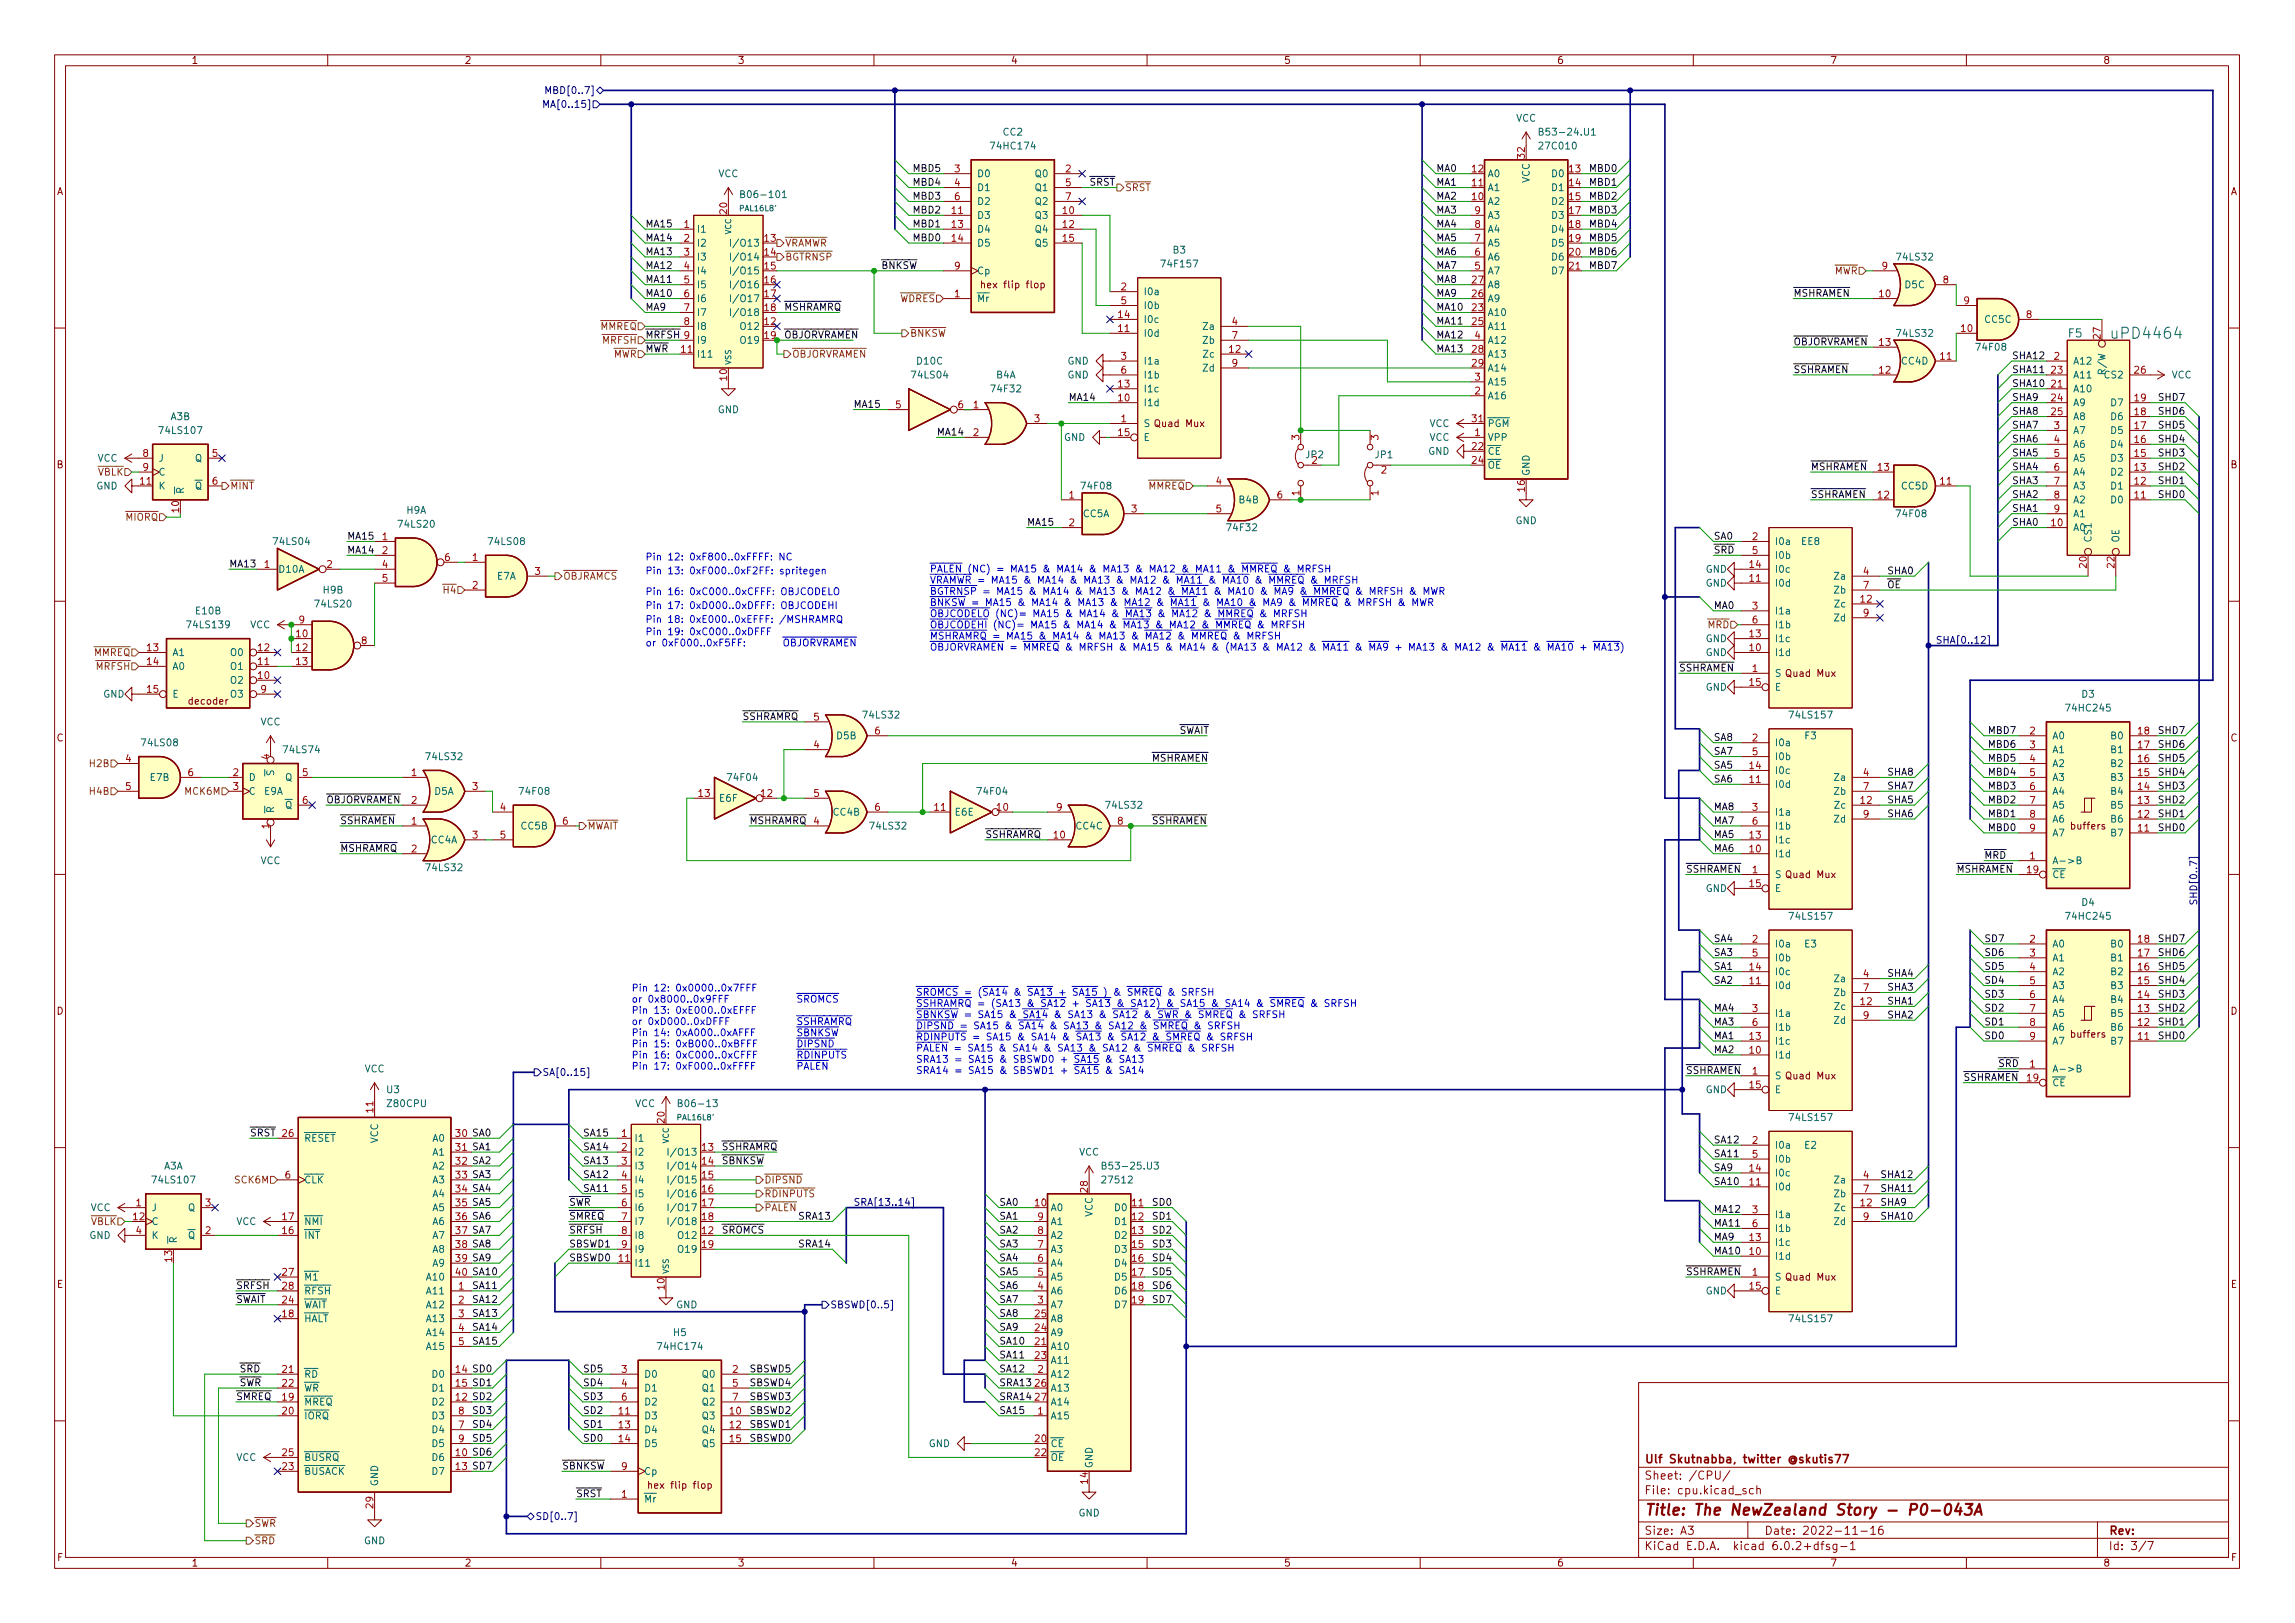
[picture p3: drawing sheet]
<svg xmlns="http://www.w3.org/2000/svg" width="420mm" height="297mm" viewBox="0 0 420 297" stroke-linecap="round" stroke-linejoin="round" font-family="sans-serif">
<defs><g id="words">
<text font-size="2.8" fill="#006464" x="387" y="62">uPD4464</text>
<text font-size="2.8" fill="#840000" x="301" y="277.3">Title: The NewZealand Story - P0-043A</text>
<text font-size="2.1" fill="#006464" x="378.7" y="61.7">F5</text>
<g font-size="2.1" fill="#840000">
<text x="301" y="267.8">Ulf Skutnabba, twitter @skutis77</text>
<text x="301" y="273.5">File: cpu.kicad_sch</text>
<text x="301" y="270.8">Sheet: /CPU/</text>
<text x="301" y="280.9">Size: A3</text>
<text x="323" y="280.9">Date: 2022-11-16</text>
<text x="386" y="280.9">Rev:</text>
<text x="301" y="283.7">KiCad E.D.A. kicad 6.0.2+dfsg-1</text>
<text x="386" y="283.7">Id: 3/7</text>
</g>
<g font-size="1.8" fill="#840000">
<text x="35" y="11.7">1</text>
<text x="85" y="11.7">2</text>
<text x="135" y="11.7">3</text>
<text x="185" y="11.7">4</text>
<text x="235" y="11.7">5</text>
<text x="285" y="11.7">6</text>
<text x="335" y="11.7">7</text>
<text x="385" y="11.7">8</text>
<text x="10.3" y="35.7">A</text>
<text x="408.3" y="35.7">A</text>
<text x="180.5" y="52.7">hex flip flop</text>
<text x="10.3" y="85.7">B</text>
<text x="408.3" y="85.7">B</text>
<text x="34.7" y="128.9">decoder</text>
<text x="10.3" y="135.7">C</text>
<text x="408.3" y="135.7">C</text>
<text x="379.3" y="151.8">buffers</text>
<text x="10.3" y="185.7">D</text>
<text x="408.3" y="185.7">D</text>
<text x="379.3" y="189.9">buffers</text>
<text x="10.4" y="235.7">E</text>
<text x="408.4" y="235.7">E</text>
<text x="119.5" y="272.5">hex flip flop</text>
<text x="10.4" y="285.7">F</text>
<text x="35" y="286.7">1</text>
<text x="85" y="286.7">2</text>
<text x="135" y="286.7">3</text>
<text x="185" y="286.7">4</text>
<text x="235" y="286.7">5</text>
<text x="285" y="286.7">6</text>
<text x="335" y="286.7">7</text>
<text x="385" y="286.7">8</text>
<text x="408.4" y="285.7">F</text>
</g>
<g font-size="1.8" fill="#000084">
<text x="100.9" y="17.2">MBD[0..7]</text>
<text x="100.5" y="19.7">MA[0..15]</text>
<text x="354.3" y="117.8">SHA[0..12]</text>
<text x="402.2" y="165.8" transform="rotate(-90 402.2 165.8)">SHD[0..7]</text>
<text x="99.3" y="196.9">SA[0..15]</text>
<text x="156.2" y="220.7">SRA[13..14]</text>
<text x="152" y="239.4">SBSWD[0..5]</text>
<text x="98" y="278.2">SD[0..7]</text>
</g>
<g font-size="1.8" fill="#006464">
<text x="277.5" y="22.3">VCC</text>
<text x="181.7" y="27.3">74HC174</text>
<text x="183.7" y="24.8">CC2</text>
<text x="282.1" y="27.3">27C010</text>
<text x="282.6" y="24.8">B53-24.U1</text>
<text x="131.5" y="32.4">VCC</text>
<text x="178.8" y="32.4">D0</text>
<text x="178.8" y="35">D1</text>
<text x="189.7" y="32.4">Q0</text>
<text x="189.7" y="35">Q1</text>
<text x="272.3" y="35">A1</text>
<text x="272.3" y="32.4">A0</text>
<text x="280" y="33.5" transform="rotate(-90 280 33.5)">VCC</text>
<text x="284.3" y="32.4">D0</text>
<text x="284.3" y="35">D1</text>
<text x="136.4" y="36.2">B06-101</text>
<text x="178.8" y="40">D3</text>
<text x="178.8" y="37.5">D2</text>
<text x="189.7" y="40">Q3</text>
<text x="189.7" y="37.5">Q2</text>
<text x="272.3" y="37.5">A2</text>
<text x="272.3" y="40">A3</text>
<text x="284.3" y="37.5">D2</text>
<text x="284.3" y="40">D3</text>
<text x="127.5" y="42.6">I1</text>
<text x="127.5" y="45.1">I2</text>
<text x="127.5" y="47.7">I3</text>
<text x="134.9" y="45.1">I/O13</text>
<text x="134.9" y="47.7">I/O14</text>
<text x="178.8" y="42.6">D4</text>
<text x="178.8" y="45.1">D5</text>
<text x="189.7" y="42.6">Q4</text>
<text x="189.7" y="45.1">Q5</text>
<text x="214.8" y="46.4">B3</text>
<text x="272.3" y="47.7">A6</text>
<text x="272.3" y="45.1">A5</text>
<text x="272.3" y="42.6">A4</text>
<text x="284.3" y="42.6">D4</text>
<text x="284.3" y="45.1">D5</text>
<text x="284.3" y="47.7">D6</text>
<text x="347.4" y="47.7">74LS32</text>
<text x="127.5" y="50.2">I4</text>
<text x="127.5" y="52.7">I5</text>
<text x="134.9" y="50.2">I/O15</text>
<text x="134.9" y="52.7">I/O16</text>
<text x="178.8" y="50.2">Cp</text>
<text x="212.9" y="48.9">74F157</text>
<text x="272.3" y="52.7">A8</text>
<text x="272.3" y="50.2">A7</text>
<text x="284.3" y="50.2">D7</text>
<text x="348.8" y="52.7">D5C</text>
<text x="127.5" y="55.3">I6</text>
<text x="127.5" y="57.8">I7</text>
<text x="134.9" y="55.3">I/O17</text>
<text x="134.9" y="57.8">I/O18</text>
<text x="178.8" y="55.3">~{Mr}</text>
<text x="209.3" y="59.1">I0c</text>
<text x="209.3" y="54">I0a</text>
<text x="209.3" y="56.6">I0b</text>
<text x="272.3" y="57.8">A10</text>
<text x="272.3" y="55.3">A9</text>
<text x="363.4" y="59.1">CC5C</text>
<text x="127.5" y="65.4">I11</text>
<text x="127.5" y="60.4">I8</text>
<text x="127.5" y="62.9">I9</text>
<text x="135.8" y="60.4">O12</text>
<text x="135.8" y="62.9">O19</text>
<text x="209.3" y="61.6">I0d</text>
<text x="220.3" y="62.9">Zb</text>
<text x="220.4" y="65.4">Zc</text>
<text x="220.4" y="60.4">Za</text>
<text x="272.3" y="60.4">A11</text>
<text x="272.3" y="65.4">A13</text>
<text x="272.3" y="62.9">A12</text>
<text x="347.4" y="61.6">74LS32</text>
<text x="362" y="64.2">74F08</text>
<text x="167.1" y="69.3">74LS04</text>
<text x="167.9" y="66.7">D10C</text>
<text x="181.6" y="71.8">74F32</text>
<text x="182.4" y="69.3">B4A</text>
<text x="195.4" y="69.3">GND</text>
<text x="195.4" y="66.7">GND</text>
<text x="209.3" y="71.8">I1c</text>
<text x="209.3" y="66.7">I1a</text>
<text x="209.3" y="69.3">I1b</text>
<text x="220.3" y="68">Zd</text>
<text x="272.3" y="68">A14</text>
<text x="272.3" y="70.5">A15</text>
<text x="348.1" y="66.7">CC4D</text>
<text x="379.5" y="66.7">A12</text>
<text x="379.5" y="71.8">A10</text>
<text x="379.5" y="69.3">A11</text>
<text x="385.4" y="69.3">CS2</text>
<text x="385.4" y="68" transform="rotate(-90 385.4 68)">R/W</text>
<text x="397.5" y="69.3">VCC</text>
<text x="31.3" y="76.9">A3B</text>
<text x="131.4" y="75.6">GND</text>
<text x="209.3" y="74.3">I1d</text>
<text x="272.3" y="73.1">A16</text>
<text x="379.5" y="74.3">A9</text>
<text x="379.5" y="76.9">A8</text>
<text x="386.6" y="76.9">D6</text>
<text x="386.6" y="74.3">D7</text>
<text x="29.4" y="79.4">74LS107</text>
<text x="194.8" y="80.7">GND</text>
<text x="209.3" y="78.1">S Quad Mux</text>
<text x="209.3" y="80.7">E</text>
<text x="239.1" y="83.9">JP2</text>
<text x="251.8" y="83.9">JP1</text>
<text x="261.4" y="83.2">GND</text>
<text x="261.7" y="78.1">VCC</text>
<text x="261.7" y="80.7">VCC</text>
<text x="272.3" y="80.7">VPP</text>
<text x="272.3" y="83.2">~{CE}</text>
<text x="272.3" y="78.1">~{PGM}</text>
<text x="379.5" y="79.4">A7</text>
<text x="379.5" y="82">A6</text>
<text x="386.6" y="82">D4</text>
<text x="386.6" y="79.4">D5</text>
<text x="17.6" y="89.6">GND</text>
<text x="17.8" y="84.5">VCC</text>
<text x="29" y="89.6">K</text>
<text x="29" y="84.5">J</text>
<text x="29" y="87">C</text>
<text x="34.3" y="89.6">~{Q}</text>
<text x="35.7" y="84.5">Q</text>
<text x="198.2" y="89.6">74F08</text>
<text x="272.3" y="85.8">~{OE}</text>
<text x="280" y="87.2" transform="rotate(-90 280 87.2)">GND</text>
<text x="348.1" y="89.6">CC5D</text>
<text x="379.5" y="84.5">A5</text>
<text x="379.5" y="87">A4</text>
<text x="379.5" y="89.6">A3</text>
<text x="386.6" y="89.6">D1</text>
<text x="386.6" y="87">D2</text>
<text x="386.6" y="84.5">D3</text>
<text x="33.7" y="90.5" transform="rotate(-90 33.7 90.5)">~{R}</text>
<text x="74.4" y="94">H9A</text>
<text x="198.3" y="94.7">CC5A</text>
<text x="226.8" y="92.1">B4B</text>
<text x="277.4" y="95.9">GND</text>
<text x="347.4" y="94.7">74F08</text>
<text x="379.5" y="92.1">A2</text>
<text x="379.5" y="94.7">A1</text>
<text x="386.6" y="92.1">D0</text>
<text x="50.2" y="99.7">74LS04</text>
<text x="73.1" y="96.6">74LS20</text>
<text x="89.6" y="99.7">74LS08</text>
<text x="224.8" y="97.2">74F32</text>
<text x="324.9" y="99.7">I0a</text>
<text x="329.8" y="99.7">EE8</text>
<text x="379.5" y="97.2">A0</text>
<text x="382.9" y="99.4" transform="rotate(-90 382.9 99.4)">CS1</text>
<text x="388" y="99.4" transform="rotate(-90 388 99.4)">OE</text>
<text x="51.1" y="104.8">D10A</text>
<text x="91" y="106.1">E7A</text>
<text x="312.2" y="104.8">GND</text>
<text x="312.2" y="107.4">GND</text>
<text x="324.9" y="107.4">I0d</text>
<text x="324.9" y="104.8">I0c</text>
<text x="324.9" y="102.3">I0b</text>
<text x="336" y="106.1">Za</text>
<text x="35.9" y="112.4">E10B</text>
<text x="57.9" y="111.2">74LS20</text>
<text x="59.2" y="108.6">H9B</text>
<text x="324.9" y="112.4">I1a</text>
<text x="335.9" y="108.6">Zb</text>
<text x="335.9" y="113.7">Zd</text>
<text x="336" y="111.2">Zc</text>
<text x="34.5" y="115">74LS139</text>
<text x="45.8" y="115">VCC</text>
<text x="312.2" y="117.5">GND</text>
<text x="324.9" y="117.5">I1c</text>
<text x="324.9" y="115">I1b</text>
<text x="31.5" y="120.1">A1</text>
<text x="31.5" y="122.6">A0</text>
<text x="42.3" y="125.1">O2</text>
<text x="42.3" y="122.6">O1</text>
<text x="42.3" y="120.1">O0</text>
<text x="312.2" y="120.1">GND</text>
<text x="324.9" y="123.9">S Quad Mux</text>
<text x="324.9" y="120.1">I1d</text>
<text x="18.9" y="127.7">GND</text>
<text x="31.5" y="127.7">E</text>
<text x="42.3" y="127.7">O3</text>
<text x="158.2" y="131.5">74LS32</text>
<text x="312.2" y="126.4">GND</text>
<text x="324.9" y="126.4">E</text>
<text x="327.9" y="131.5">74LS157</text>
<text x="378.5" y="130.2">74HC245</text>
<text x="381.1" y="127.7">D3</text>
<text x="26.1" y="136.6">74LS08</text>
<text x="47.7" y="132.8">VCC</text>
<text x="52.1" y="137.8">74LS74</text>
<text x="153.2" y="135.3">D5B</text>
<text x="324.9" y="136.6">I0a</text>
<text x="330.4" y="135.3">F3</text>
<text x="375.7" y="135.3">A0</text>
<text x="375.7" y="137.8">A1</text>
<text x="386.6" y="137.8">B1</text>
<text x="386.6" y="135.3">B0</text>
<text x="27.5" y="142.9">E7B</text>
<text x="45.5" y="142.9">D</text>
<text x="52.2" y="142.9">Q</text>
<text x="78.2" y="139.1">74LS32</text>
<text x="133.4" y="142.9">74F04</text>
<text x="324.9" y="141.6">I0c</text>
<text x="324.9" y="139.1">I0b</text>
<text x="336" y="142.9">Za</text>
<text x="375.7" y="140.4">A2</text>
<text x="375.7" y="142.9">A3</text>
<text x="386.6" y="142.9">B3</text>
<text x="386.6" y="140.4">B2</text>
<text x="45.5" y="145.5">C</text>
<text x="48.3" y="145.5">E9A</text>
<text x="50.2" y="148.9" transform="rotate(-90 50.2 148.9)">~{R}</text>
<text x="50.8" y="148">~{Q}</text>
<text x="79.5" y="145.5">D5A</text>
<text x="95.3" y="145.5">74F08</text>
<text x="131.7" y="146.7">E6F</text>
<text x="152.5" y="149.3">CC4B</text>
<text x="174.9" y="149.3">E6E</text>
<text x="179.1" y="145.5">74F04</text>
<text x="202.6" y="148">74LS32</text>
<text x="324.9" y="144.2">I0d</text>
<text x="324.9" y="149.3">I1a</text>
<text x="335.9" y="145.5">Zb</text>
<text x="336" y="148">Zc</text>
<text x="375.7" y="145.5">A4</text>
<text x="375.7" y="148">A5</text>
<text x="386.6" y="148">B5</text>
<text x="386.6" y="145.5">B4</text>
<text x="78.9" y="154.3">CC4A</text>
<text x="95.4" y="151.8">CC5B</text>
<text x="159.5" y="151.8">74LS32</text>
<text x="197" y="151.8">CC4C</text>
<text x="324.9" y="154.3">I1c</text>
<text x="324.9" y="151.8">I1b</text>
<text x="335.9" y="150.5">Zd</text>
<text x="375.7" y="150.5">A6</text>
<text x="375.7" y="153.1">A7</text>
<text x="386.6" y="153.1">B7</text>
<text x="386.6" y="150.5">B6</text>
<text x="47.7" y="158.2">VCC</text>
<text x="78.2" y="159.4">74LS32</text>
<text x="324.9" y="160.7">S Quad Mux</text>
<text x="324.9" y="156.9">I1d</text>
<text x="375.7" y="158.2">A-&gt;B</text>
<text x="375.7" y="160.7">~{CE}</text>
<text x="312.2" y="163.2">GND</text>
<text x="324.9" y="163.2">E</text>
<text x="381.1" y="165.8">D4</text>
<text x="324.9" y="173.4">I0a</text>
<text x="327.9" y="168.3">74LS157</text>
<text x="330.4" y="173.4">E3</text>
<text x="375.7" y="173.4">A0</text>
<text x="378.5" y="168.3">74HC245</text>
<text x="386.6" y="173.4">B0</text>
<text x="324.9" y="178.5">I0c</text>
<text x="324.9" y="175.9">I0b</text>
<text x="336" y="179.7">Za</text>
<text x="375.7" y="175.9">A1</text>
<text x="375.7" y="178.5">A2</text>
<text x="386.6" y="178.5">B2</text>
<text x="386.6" y="175.9">B1</text>
<text x="324.9" y="181">I0d</text>
<text x="335.9" y="182.3">Zb</text>
<text x="336" y="184.8">Zc</text>
<text x="375.7" y="181">A3</text>
<text x="375.7" y="183.6">A4</text>
<text x="386.6" y="183.6">B4</text>
<text x="386.6" y="181">B3</text>
<text x="324.9" y="191.2">I1c</text>
<text x="324.9" y="186.1">I1a</text>
<text x="324.9" y="188.6">I1b</text>
<text x="335.9" y="187.4">Zd</text>
<text x="375.7" y="186.1">A5</text>
<text x="375.7" y="188.6">A6</text>
<text x="375.7" y="191.2">A7</text>
<text x="386.6" y="191.2">B7</text>
<text x="386.6" y="188.6">B6</text>
<text x="386.6" y="186.1">B5</text>
<text x="66.7" y="196.3">VCC</text>
<text x="324.9" y="197.5">S Quad Mux</text>
<text x="324.9" y="193.7">I1d</text>
<text x="375.7" y="196.3">A-&gt;B</text>
<text x="70.8" y="200.1">U3</text>
<text x="71" y="202.6">Z80CPU</text>
<text x="116.2" y="202.6">VCC</text>
<text x="124.8" y="202.6">B06-13</text>
<text x="312.2" y="200.1">GND</text>
<text x="324.9" y="200.1">E</text>
<text x="375.7" y="198.8">~{CE}</text>
<text x="55.6" y="209">~{RESET}</text>
<text x="69.2" y="209.3" transform="rotate(-90 69.2 209.3)">VCC</text>
<text x="79.3" y="209">A0</text>
<text x="116.1" y="209">I1</text>
<text x="327.9" y="205.1">74LS157</text>
<text x="30" y="214">A3A</text>
<text x="79.3" y="211.5">A1</text>
<text x="79.3" y="214">A2</text>
<text x="116.1" y="211.5">I2</text>
<text x="116.1" y="214">I3</text>
<text x="123.4" y="211.5">I/O13</text>
<text x="123.4" y="214">I/O14</text>
<text x="197.5" y="211.5">VCC</text>
<text x="202.6" y="214">B53-25.U3</text>
<text x="324.9" y="215.3">I0c</text>
<text x="324.9" y="210.2">I0a</text>
<text x="324.9" y="212.8">I0b</text>
<text x="330.4" y="210.2">E2</text>
<text x="16.6" y="221.7">VCC</text>
<text x="27.7" y="221.7">J</text>
<text x="28.2" y="216.6">74LS107</text>
<text x="34.4" y="221.7">Q</text>
<text x="55.6" y="216.6">~{CLK}</text>
<text x="79.3" y="216.6">A3</text>
<text x="79.3" y="219.1">A4</text>
<text x="79.3" y="221.7">A5</text>
<text x="116.1" y="216.6">I4</text>
<text x="116.1" y="219.1">I5</text>
<text x="116.1" y="221.7">I6</text>
<text x="123.4" y="216.6">I/O15</text>
<text x="123.4" y="219.1">I/O16</text>
<text x="123.4" y="221.7">I/O17</text>
<text x="192.3" y="221.7">A0</text>
<text x="202.1" y="216.6">27512</text>
<text x="204.2" y="221.7">D0</text>
<text x="324.9" y="217.8">I0d</text>
<text x="335.9" y="219.1">Zb</text>
<text x="336" y="221.7">Zc</text>
<text x="336" y="216.6">Za</text>
<text x="16.3" y="226.7">GND</text>
<text x="27.7" y="224.2">C</text>
<text x="27.7" y="226.7">K</text>
<text x="32.4" y="227.6" transform="rotate(-90 32.4 227.6)">~{R}</text>
<text x="33.1" y="226.7">~{Q}</text>
<text x="43.2" y="224.2">VCC</text>
<text x="55.6" y="226.7">~{INT}</text>
<text x="55.6" y="224.2">~{NMI}</text>
<text x="79.3" y="224.2">A6</text>
<text x="79.3" y="226.7">A7</text>
<text x="116.1" y="224.2">I7</text>
<text x="116.1" y="226.7">I8</text>
<text x="123.4" y="224.2">I/O18</text>
<text x="124.4" y="226.7">O12</text>
<text x="192.3" y="226.7">A2</text>
<text x="192.3" y="224.2">A1</text>
<text x="200" y="222.7" transform="rotate(-90 200 222.7)">VCC</text>
<text x="204.2" y="224.2">D1</text>
<text x="204.2" y="226.7">D2</text>
<text x="324.9" y="222.9">I1a</text>
<text x="324.9" y="225.5">I1b</text>
<text x="335.9" y="224.2">Zd</text>
<text x="79.3" y="229.3">A8</text>
<text x="79.3" y="231.8">A9</text>
<text x="116.1" y="231.8">I11</text>
<text x="116.1" y="229.3">I9</text>
<text x="124.4" y="229.3">O19</text>
<text x="192.3" y="231.8">A4</text>
<text x="192.3" y="229.3">A3</text>
<text x="204.2" y="229.3">D3</text>
<text x="204.2" y="231.8">D4</text>
<text x="324.9" y="230.5">I1d</text>
<text x="324.9" y="228">I1c</text>
<text x="55.6" y="239.4">~{WAIT}</text>
<text x="55.6" y="234.4">~{M1}</text>
<text x="55.6" y="236.9">~{RFSH}</text>
<text x="78.3" y="236.9">A11</text>
<text x="78.3" y="239.4">A12</text>
<text x="78.3" y="234.4">A10</text>
<text x="123.8" y="239.4">GND</text>
<text x="192.3" y="239.4">A7</text>
<text x="192.3" y="236.9">A6</text>
<text x="192.3" y="234.4">A5</text>
<text x="204.2" y="234.4">D5</text>
<text x="204.2" y="236.9">D6</text>
<text x="204.2" y="239.4">D7</text>
<text x="312.2" y="236.9">GND</text>
<text x="324.9" y="234.4">S Quad Mux</text>
<text x="324.9" y="236.9">E</text>
<text x="55.6" y="242">~{HALT}</text>
<text x="78.3" y="242">A13</text>
<text x="78.3" y="244.5">A14</text>
<text x="123.3" y="244.5">H5</text>
<text x="192.3" y="244.5">A9</text>
<text x="192.3" y="242">A8</text>
<text x="327.9" y="242">74LS157</text>
<text x="78.3" y="247.1">A15</text>
<text x="120.7" y="247.1">74HC174</text>
<text x="192.3" y="247.1">A10</text>
<text x="192.3" y="249.6">A11</text>
<text x="55.6" y="257.2">~{MREQ}</text>
<text x="55.6" y="252.1">~{RD}</text>
<text x="55.6" y="254.7">~{WR}</text>
<text x="79.3" y="257.2">D2</text>
<text x="79.3" y="252.1">D0</text>
<text x="79.3" y="254.7">D1</text>
<text x="117.9" y="252.1">D0</text>
<text x="117.9" y="254.7">D1</text>
<text x="117.9" y="257.2">D2</text>
<text x="128.7" y="252.1">Q0</text>
<text x="128.7" y="254.7">Q1</text>
<text x="128.7" y="257.2">Q2</text>
<text x="192.3" y="252.1">A12</text>
<text x="192.3" y="254.7">A13</text>
<text x="192.3" y="257.2">A14</text>
<text x="55.6" y="259.8">~{IORQ}</text>
<text x="79.3" y="262.3">D4</text>
<text x="79.3" y="259.8">D3</text>
<text x="117.9" y="259.8">D3</text>
<text x="117.9" y="262.3">D4</text>
<text x="128.7" y="259.8">Q3</text>
<text x="128.7" y="262.3">Q4</text>
<text x="192.3" y="259.8">A15</text>
<text x="43.2" y="267.4">VCC</text>
<text x="55.6" y="269.9">~{BUSACK}</text>
<text x="55.6" y="267.4">~{BUSRQ}</text>
<text x="79.3" y="267.4">D6</text>
<text x="79.3" y="269.9">D7</text>
<text x="79.3" y="264.8">D5</text>
<text x="117.9" y="264.8">D5</text>
<text x="117.9" y="269.9">Cp</text>
<text x="128.7" y="264.8">Q5</text>
<text x="170" y="264.8">GND</text>
<text x="192.3" y="264.8">~{CE}</text>
<text x="192.3" y="267.4">~{OE}</text>
<text x="200" y="268.8" transform="rotate(-90 200 268.8)">GND</text>
<text x="69.2" y="272.1" transform="rotate(-90 69.2 272.1)">GND</text>
<text x="117.9" y="275">~{Mr}</text>
<text x="197.4" y="277.5">GND</text>
<text x="66.6" y="282.6">GND</text>
</g>
<g font-size="1.8" fill="#a90000">
<text x="279.1" y="29" transform="rotate(-90 279.1 29)">32</text>
<text x="174.8" y="31.5">3</text>
<text x="174.8" y="34.1">4</text>
<text x="195.1" y="31.5">2</text>
<text x="195.1" y="34.1">5</text>
<text x="269.5" y="34.1">11</text>
<text x="269.5" y="31.5">12</text>
<text x="287.3" y="31.5">13</text>
<text x="287.3" y="34.1">14</text>
<text x="125.2" y="41.7">1</text>
<text x="133.1" y="39.1" transform="rotate(-90 133.1 39.1)">20</text>
<text x="174.3" y="39.2">11</text>
<text x="174.3" y="41.7">13</text>
<text x="174.8" y="36.6">6</text>
<text x="194.6" y="39.2">10</text>
<text x="194.6" y="41.7">12</text>
<text x="195.1" y="36.6">7</text>
<text x="269.5" y="36.6">10</text>
<text x="270" y="41.7">8</text>
<text x="270" y="39.2">9</text>
<text x="287.3" y="36.6">15</text>
<text x="287.3" y="39.2">17</text>
<text x="287.3" y="41.7">18</text>
<text x="125.2" y="44.2">2</text>
<text x="125.2" y="46.8">3</text>
<text x="140" y="44.2">13</text>
<text x="140" y="46.8">14</text>
<text x="174.3" y="44.2">14</text>
<text x="194.6" y="44.2">15</text>
<text x="270" y="46.8">6</text>
<text x="270" y="44.2">7</text>
<text x="287.3" y="44.2">19</text>
<text x="287.3" y="46.8">20</text>
<text x="125.2" y="49.3">4</text>
<text x="125.2" y="51.9">5</text>
<text x="140" y="49.3">15</text>
<text x="140" y="51.9">16</text>
<text x="174.8" y="49.3">9</text>
<text x="205.2" y="53.1">2</text>
<text x="269.5" y="51.9">27</text>
<text x="270" y="49.3">5</text>
<text x="287.3" y="49.3">21</text>
<text x="344.6" y="49.3">9</text>
<text x="355.7" y="51.9">8</text>
<text x="125.2" y="54.4">6</text>
<text x="125.2" y="56.9">7</text>
<text x="125.2" y="59.5">8</text>
<text x="140" y="59.5">12</text>
<text x="140" y="54.4">17</text>
<text x="140" y="56.9">18</text>
<text x="174.8" y="54.4">1</text>
<text x="204.8" y="58.2">14</text>
<text x="205.2" y="55.7">5</text>
<text x="225.6" y="59.5">4</text>
<text x="269.5" y="56.9">23</text>
<text x="269.5" y="59.5">25</text>
<text x="269.5" y="54.4">26</text>
<text x="344.1" y="54.4">10</text>
<text x="359.6" y="55.7">9</text>
<text x="371" y="58.2">8</text>
<text x="125.2" y="62">9</text>
<text x="140" y="62">19</text>
<text x="204.8" y="60.7">11</text>
<text x="205.2" y="65.8">3</text>
<text x="225.1" y="64.6">12</text>
<text x="225.6" y="62">7</text>
<text x="269.5" y="64.6">28</text>
<text x="270" y="62">4</text>
<text x="355.3" y="65.8">11</text>
<text x="359.1" y="60.7">10</text>
<text x="376.1" y="65.8">2</text>
<text x="384.6" y="62" transform="rotate(-90 384.6 62)">27</text>
<text x="133.1" y="69.6" transform="rotate(-90 133.1 69.6)">10</text>
<text x="204.8" y="70.9">13</text>
<text x="205.2" y="68.4">6</text>
<text x="225.6" y="67.1">9</text>
<text x="269.5" y="67.1">29</text>
<text x="270" y="69.6">3</text>
<text x="344.1" y="68.4">12</text>
<text x="375.6" y="70.9">21</text>
<text x="375.6" y="68.4">23</text>
<text x="390.8" y="68.4">26</text>
<text x="164" y="74.7">5</text>
<text x="175.4" y="74.7">6</text>
<text x="178.2" y="74.7">1</text>
<text x="189.4" y="77.3">3</text>
<text x="204.8" y="73.4">10</text>
<text x="205.2" y="77.3">1</text>
<text x="269.5" y="77.3">31</text>
<text x="270" y="72.2">2</text>
<text x="375.6" y="73.4">24</text>
<text x="375.6" y="76">25</text>
<text x="390.8" y="76">18</text>
<text x="390.8" y="73.4">19</text>
<text x="26.2" y="83.6">8</text>
<text x="38.9" y="83.6">5</text>
<text x="178.2" y="79.8">2</text>
<text x="204.8" y="79.8">15</text>
<text x="237.9" y="80.5" transform="rotate(-90 237.9 80.5)">3</text>
<text x="252.3" y="80.5" transform="rotate(-90 252.3 80.5)">3</text>
<text x="269.5" y="82.3">22</text>
<text x="270" y="79.8">1</text>
<text x="376.1" y="78.5">3</text>
<text x="376.1" y="81.1">4</text>
<text x="376.1" y="83.6">5</text>
<text x="390.8" y="83.6">15</text>
<text x="390.8" y="81.1">16</text>
<text x="390.8" y="78.5">17</text>
<text x="25.7" y="88.7">11</text>
<text x="26.2" y="86.1">9</text>
<text x="38.9" y="88.7">6</text>
<text x="222.6" y="88.7">4</text>
<text x="240.2" y="84.9">2</text>
<text x="252.9" y="86.7">2</text>
<text x="269.5" y="84.9">24</text>
<text x="279.1" y="89.9" transform="rotate(-90 279.1 89.9)">16</text>
<text x="355.3" y="88.7">11</text>
<text x="376.1" y="86.1">6</text>
<text x="376.1" y="88.7">7</text>
<text x="390.8" y="88.7">12</text>
<text x="390.8" y="86.1">13</text>
<text x="32.8" y="93.7" transform="rotate(-90 32.8 93.7)">10</text>
<text x="195.7" y="91.2">1</text>
<text x="207.2" y="93.8">3</text>
<text x="222.6" y="93.8">5</text>
<text x="233.8" y="91.2">6</text>
<text x="237.9" y="90.7" transform="rotate(-90 237.9 90.7)">1</text>
<text x="252.3" y="90.7" transform="rotate(-90 252.3 90.7)">1</text>
<text x="376.1" y="91.2">8</text>
<text x="376.1" y="93.8">9</text>
<text x="390.8" y="91.2">11</text>
<text x="70" y="98.8">1</text>
<text x="70" y="101.4">2</text>
<text x="195.7" y="96.3">2</text>
<text x="320.8" y="98.8">2</text>
<text x="375.6" y="96.3">10</text>
<text x="48.4" y="103.9">1</text>
<text x="59.8" y="103.9">2</text>
<text x="70" y="103.9">4</text>
<text x="70" y="106.5">5</text>
<text x="81.4" y="102.7">6</text>
<text x="86.5" y="102.7">1</text>
<text x="86.5" y="107.7">2</text>
<text x="97.9" y="105.2">3</text>
<text x="320.3" y="106.5">11</text>
<text x="320.3" y="103.9">14</text>
<text x="341.1" y="105.2">4</text>
<text x="341.1" y="107.7">7</text>
<text x="382" y="103.9" transform="rotate(-90 382 103.9)">20</text>
<text x="387.1" y="103.9" transform="rotate(-90 387.1 103.9)">22</text>
<text x="320.8" y="111.5">3</text>
<text x="340.6" y="110.3">12</text>
<text x="341.1" y="112.8">9</text>
<text x="27" y="119.2">13</text>
<text x="47.3" y="119.2">12</text>
<text x="54.3" y="116.6">10</text>
<text x="54.3" y="119.2">12</text>
<text x="54.8" y="114.1">9</text>
<text x="66.2" y="117.9">8</text>
<text x="320.3" y="119.2">10</text>
<text x="320.3" y="116.6">13</text>
<text x="320.8" y="114.1">6</text>
<text x="27" y="121.7">14</text>
<text x="47.3" y="124.2">10</text>
<text x="47.3" y="121.7">11</text>
<text x="54.3" y="121.7">13</text>
<text x="320.3" y="125.5">15</text>
<text x="320.8" y="123">1</text>
<text x="27" y="126.8">15</text>
<text x="47.8" y="126.8">9</text>
<text x="149" y="136.9">4</text>
<text x="160.2" y="134.4">6</text>
<text x="320.8" y="135.7">2</text>
<text x="371.6" y="134.4">2</text>
<text x="371.6" y="136.9">3</text>
<text x="391.4" y="136.9">17</text>
<text x="391.4" y="134.4">18</text>
<text x="23" y="139.5">4</text>
<text x="34.4" y="142">6</text>
<text x="42.7" y="142">2</text>
<text x="49.3" y="139" transform="rotate(-90 49.3 139)">4</text>
<text x="55.4" y="142">5</text>
<text x="75.3" y="142">1</text>
<text x="320.3" y="143.3">11</text>
<text x="320.3" y="140.8">14</text>
<text x="320.8" y="138.2">5</text>
<text x="341.1" y="142">4</text>
<text x="371.6" y="139.5">4</text>
<text x="371.6" y="142">5</text>
<text x="391.4" y="142">15</text>
<text x="391.4" y="139.5">16</text>
<text x="23" y="144.6">5</text>
<text x="42.7" y="144.6">3</text>
<text x="55.4" y="147.1">6</text>
<text x="86.5" y="144.6">3</text>
<text x="91.6" y="148.4">4</text>
<text x="127.9" y="145.8">13</text>
<text x="139.4" y="145.8">12</text>
<text x="149" y="145.8">5</text>
<text x="160.2" y="148.4">6</text>
<text x="171.1" y="148.4">11</text>
<text x="182.5" y="148.4">10</text>
<text x="193.4" y="148.4">9</text>
<text x="320.8" y="148.4">3</text>
<text x="340.6" y="147.1">12</text>
<text x="341.1" y="144.6">7</text>
<text x="341.1" y="149.6">9</text>
<text x="371.6" y="144.6">6</text>
<text x="371.6" y="147.1">7</text>
<text x="371.6" y="149.6">8</text>
<text x="391.4" y="149.6">12</text>
<text x="391.4" y="147.1">13</text>
<text x="391.4" y="144.6">14</text>
<text x="49.3" y="151.7" transform="rotate(-90 49.3 151.7)">1</text>
<text x="86.5" y="153.5">3</text>
<text x="91.6" y="153.5">5</text>
<text x="103" y="150.9">6</text>
<text x="149" y="150.9">4</text>
<text x="204.6" y="150.9">8</text>
<text x="320.3" y="156">10</text>
<text x="320.3" y="153.5">13</text>
<text x="320.8" y="150.9">6</text>
<text x="371.6" y="152.2">9</text>
<text x="391.4" y="152.2">11</text>
<text x="371.6" y="157.3">1</text>
<text x="320.3" y="162.3">15</text>
<text x="320.8" y="172.5">2</text>
<text x="371.6" y="172.5">2</text>
<text x="391.4" y="172.5">18</text>
<text x="320.3" y="177.6">14</text>
<text x="320.8" y="175">5</text>
<text x="341.1" y="178.9">4</text>
<text x="371.6" y="175">3</text>
<text x="371.6" y="177.6">4</text>
<text x="391.4" y="177.6">16</text>
<text x="391.4" y="175">17</text>
<text x="320.3" y="180.1">11</text>
<text x="320.8" y="185.2">3</text>
<text x="340.6" y="183.9">12</text>
<text x="341.1" y="181.4">7</text>
<text x="371.6" y="180.1">5</text>
<text x="371.6" y="182.7">6</text>
<text x="371.6" y="185.2">7</text>
<text x="391.4" y="185.2">13</text>
<text x="391.4" y="182.7">14</text>
<text x="391.4" y="180.1">15</text>
<text x="320.3" y="190.3">13</text>
<text x="320.8" y="187.7">6</text>
<text x="341.1" y="186.5">9</text>
<text x="371.6" y="187.7">8</text>
<text x="371.6" y="190.3">9</text>
<text x="391.4" y="190.3">11</text>
<text x="391.4" y="187.7">12</text>
<text x="320.3" y="192.8">10</text>
<text x="68.3" y="203.6" transform="rotate(-90 68.3 203.6)">11</text>
<text x="320.3" y="199.2">15</text>
<text x="51.7" y="208.1">26</text>
<text x="113.8" y="208.1">1</text>
<text x="121.7" y="205.5" transform="rotate(-90 121.7 205.5)">20</text>
<text x="320.8" y="209.3">2</text>
<text x="52.2" y="215.7">6</text>
<text x="113.8" y="210.6">2</text>
<text x="113.8" y="213.1">3</text>
<text x="113.8" y="215.7">4</text>
<text x="128.6" y="210.6">13</text>
<text x="128.6" y="213.1">14</text>
<text x="128.6" y="215.7">15</text>
<text x="320.3" y="214.4">14</text>
<text x="320.8" y="211.9">5</text>
<text x="341.1" y="215.7">4</text>
<text x="24.9" y="220.8">1</text>
<text x="37.6" y="220.8">3</text>
<text x="113.8" y="218.2">5</text>
<text x="113.8" y="220.8">6</text>
<text x="128.6" y="218.2">16</text>
<text x="128.6" y="220.8">17</text>
<text x="189.5" y="220.8">10</text>
<text x="199.1" y="218.2" transform="rotate(-90 199.1 218.2)">28</text>
<text x="207.3" y="220.8">11</text>
<text x="320.3" y="217">11</text>
<text x="340.6" y="220.8">12</text>
<text x="341.1" y="218.2">7</text>
<text x="24.4" y="223.3">12</text>
<text x="24.9" y="225.8">4</text>
<text x="37.6" y="225.8">2</text>
<text x="51.7" y="225.8">16</text>
<text x="51.7" y="223.3">17</text>
<text x="113.8" y="225.8">8</text>
<text x="128.6" y="225.8">12</text>
<text x="128.6" y="223.3">18</text>
<text x="190" y="225.8">8</text>
<text x="190" y="223.3">9</text>
<text x="207.3" y="223.3">12</text>
<text x="207.3" y="225.8">13</text>
<text x="320.3" y="227.1">13</text>
<text x="320.8" y="222">3</text>
<text x="320.8" y="224.6">6</text>
<text x="341.1" y="223.3">9</text>
<text x="31.5" y="230.9" transform="rotate(-90 31.5 230.9)">13</text>
<text x="51.7" y="233.5">27</text>
<text x="113.3" y="230.9">11</text>
<text x="113.8" y="228.4">9</text>
<text x="128.6" y="228.4">19</text>
<text x="190" y="233.5">5</text>
<text x="190" y="230.9">6</text>
<text x="190" y="228.4">7</text>
<text x="207.3" y="228.4">15</text>
<text x="207.3" y="230.9">16</text>
<text x="207.3" y="233.5">17</text>
<text x="320.3" y="229.7">10</text>
<text x="84" y="236">1</text>
<text x="84" y="238.5">2</text>
<text x="121.7" y="236" transform="rotate(-90 121.7 236)">10</text>
<text x="190" y="238.5">3</text>
<text x="190" y="236">4</text>
<text x="207.3" y="236">18</text>
<text x="207.3" y="238.5">19</text>
<text x="320.3" y="236">15</text>
<text x="51.7" y="241.1">18</text>
<text x="84" y="241.1">3</text>
<text x="84" y="243.6">4</text>
<text x="189.5" y="243.6">24</text>
<text x="189.5" y="241.1">25</text>
<text x="51.7" y="251.2">21</text>
<text x="84" y="246.2">5</text>
<text x="113.8" y="251.2">3</text>
<text x="134.1" y="251.2">2</text>
<text x="189.5" y="246.2">21</text>
<text x="189.5" y="248.7">23</text>
<text x="190" y="251.2">2</text>
<text x="51.7" y="253.8">22</text>
<text x="113.8" y="253.8">4</text>
<text x="113.8" y="256.3">6</text>
<text x="134.1" y="253.8">5</text>
<text x="134.1" y="256.3">7</text>
<text x="189.5" y="253.8">26</text>
<text x="189.5" y="256.3">27</text>
<text x="51.7" y="258.9">20</text>
<text x="84" y="261.4">7</text>
<text x="84" y="258.9">8</text>
<text x="84" y="263.9">9</text>
<text x="113.3" y="258.9">11</text>
<text x="113.3" y="261.4">13</text>
<text x="113.3" y="263.9">14</text>
<text x="133.6" y="258.9">10</text>
<text x="133.6" y="261.4">12</text>
<text x="133.6" y="263.9">15</text>
<text x="189.5" y="263.9">20</text>
<text x="190" y="258.9">1</text>
<text x="51.7" y="269">23</text>
<text x="51.7" y="266.5">25</text>
<text x="189.5" y="266.5">22</text>
<text x="68.3" y="276" transform="rotate(-90 68.3 276)">29</text>
<text x="113.8" y="274.1">1</text>
<text x="199.1" y="271.5" transform="rotate(-90 199.1 271.5)">14</text>
</g>
<g font-size="1.8" fill="#0f0f0f">
<text x="167" y="31.4">MBD5</text>
<text x="167" y="34">MBD4</text>
<text x="199.4" y="34">~{SRST}</text>
<text x="262.9" y="34">MA1</text>
<text x="262.9" y="31.4">MA0</text>
<text x="290.8" y="34">MBD1</text>
<text x="290.8" y="31.4">MBD0</text>
<text x="118.1" y="41.6">MA15</text>
<text x="167" y="36.5">MBD3</text>
<text x="167" y="41.6">MBD1</text>
<text x="167" y="39.1">MBD2</text>
<text x="262.9" y="41.6">MA4</text>
<text x="262.9" y="36.5">MA2</text>
<text x="262.9" y="39.1">MA3</text>
<text x="290.8" y="36.5">MBD2</text>
<text x="290.8" y="41.6">MBD4</text>
<text x="290.8" y="39.1">MBD3</text>
<text x="118.1" y="46.7">MA13</text>
<text x="118.1" y="44.1">MA14</text>
<text x="167" y="44.1">MBD0</text>
<text x="262.9" y="44.1">MA5</text>
<text x="262.9" y="46.7">MA6</text>
<text x="290.8" y="44.1">MBD5</text>
<text x="290.8" y="46.7">MBD6</text>
<text x="118.1" y="49.2">MA12</text>
<text x="118.1" y="51.8">MA11</text>
<text x="161.3" y="49.2">~{BNKSW}</text>
<text x="262.9" y="49.2">MA7</text>
<text x="262.9" y="51.8">MA8</text>
<text x="290.8" y="49.2">MBD7</text>
<text x="118.1" y="54.3">MA10</text>
<text x="118.1" y="56.8">MA9</text>
<text x="143.5" y="56.8">~{MSHRAMRQ}</text>
<text x="262.9" y="54.3">MA9</text>
<text x="262.9" y="56.8">MA10</text>
<text x="262.9" y="59.4">MA11</text>
<text x="328.3" y="54.3">~{MSHRAMEN}</text>
<text x="118.1" y="64.5">~{MWR}11</text>
<text x="118.1" y="61.9">~{MRFSH}</text>
<text x="143.5" y="61.9">~{OBJORVRAMEN}</text>
<text x="262.9" y="61.9">MA12</text>
<text x="262.9" y="64.5">MA13</text>
<text x="328.3" y="63.2">~{OBJORVRAMEN}13</text>
<text x="368.3" y="65.7">SHA12</text>
<text x="328.3" y="68.3">~{SSHRAMEN}</text>
<text x="368.3" y="68.3">SHA11</text>
<text x="368.3" y="70.8">SHA10</text>
<text x="156.2" y="74.6">MA15</text>
<text x="195.6" y="73.3">MA14</text>
<text x="368.3" y="75.9">SHA8</text>
<text x="368.3" y="73.3">SHA9</text>
<text x="395" y="75.9">SHD6</text>
<text x="395" y="73.3">SHD7</text>
<text x="171.4" y="79.7">MA14</text>
<text x="368.3" y="83.5">SHA5</text>
<text x="368.3" y="81">SHA6</text>
<text x="368.3" y="78.4">SHA7</text>
<text x="395" y="83.5">SHD3</text>
<text x="395" y="78.4">SHD5</text>
<text x="395" y="81">SHD4</text>
<text x="331.5" y="86">~{MSHRAMEN}13</text>
<text x="368.3" y="88.6">SHA3</text>
<text x="368.3" y="86">SHA4</text>
<text x="395" y="86">SHD2</text>
<text x="395" y="88.6">SHD1</text>
<text x="331.5" y="91.1">~{SSHRAMEN}12</text>
<text x="368.3" y="91.1">SHA2</text>
<text x="368.3" y="93.7">SHA1</text>
<text x="395" y="91.1">SHD0</text>
<text x="63.5" y="101.3">MA14</text>
<text x="63.5" y="98.7">MA15</text>
<text x="188" y="96.2">MA15</text>
<text x="313.7" y="101.3">~{SRD} 5</text>
<text x="313.7" y="98.7">SA0</text>
<text x="368.3" y="96.2">SHA0</text>
<text x="41.9" y="103.8">MA13</text>
<text x="345.4" y="107.6">~{OE}</text>
<text x="345.4" y="105.1">SHA0</text>
<text x="313.7" y="111.4">MA0</text>
<text x="307.3" y="122.9">~{SSHRAMEN}</text>
<text x="135.9" y="131.8">~{SSHRAMRQ} 5</text>
<text x="215.9" y="134.3">~{SWAIT}</text>
<text x="313.7" y="135.6">SA8</text>
<text x="363.9" y="134.3">MBD7</text>
<text x="363.9" y="136.8">MBD6</text>
<text x="395" y="136.8">SHD6</text>
<text x="395" y="134.3">SHD7</text>
<text x="210.8" y="139.4">~{MSHRAMEN}</text>
<text x="313.7" y="140.7">SA5</text>
<text x="313.7" y="143.2">SA6</text>
<text x="313.7" y="138.1">SA7</text>
<text x="345.4" y="141.9">SHA8</text>
<text x="363.9" y="141.9">MBD4</text>
<text x="363.9" y="139.4">MBD5</text>
<text x="395" y="139.4">SHD5</text>
<text x="395" y="141.9">SHD4</text>
<text x="59.7" y="147">~{OBJORVRAMEN}2</text>
<text x="313.7" y="148.3">MA8</text>
<text x="345.4" y="144.5">SHA7</text>
<text x="345.4" y="147">SHA5</text>
<text x="345.4" y="149.5">SHA6</text>
<text x="363.9" y="149.5">MBD1</text>
<text x="363.9" y="147">MBD2</text>
<text x="363.9" y="144.5">MBD3</text>
<text x="395" y="149.5">SHD1</text>
<text x="395" y="144.5">SHD3</text>
<text x="395" y="147">SHD2</text>
<text x="62.2" y="155.9">~{MSHRAMRQ} 2</text>
<text x="62.2" y="150.8">~{SSHRAMEN} 1</text>
<text x="137.2" y="150.8">~{MSHRAMRQ}</text>
<text x="180.3" y="153.4">~{SSHRAMRQ}10</text>
<text x="210.8" y="150.8">~{SSHRAMEN}</text>
<text x="313.7" y="150.8">MA7</text>
<text x="313.7" y="153.4">MA5</text>
<text x="313.7" y="155.9">MA6</text>
<text x="363.9" y="152.1">MBD0</text>
<text x="395" y="152.1">SHD0</text>
<text x="308.6" y="159.7">~{SSHRAMEN}1</text>
<text x="358.1" y="159.7">~{MSHRAMEN} 19</text>
<text x="363.2" y="157.2">~{MRD}</text>
<text x="313.7" y="172.4">SA4</text>
<text x="363.2" y="172.4">SD7</text>
<text x="395" y="172.4">SHD7</text>
<text x="313.7" y="174.9">SA3</text>
<text x="313.7" y="177.5">SA1</text>
<text x="345.4" y="178.8">SHA4</text>
<text x="363.2" y="177.5">SD5</text>
<text x="363.2" y="174.9">SD6</text>
<text x="395" y="174.9">SHD6</text>
<text x="395" y="177.5">SHD5</text>
<text x="313.7" y="185.1">MA4</text>
<text x="313.7" y="180">SA2</text>
<text x="345.4" y="183.8">SHA1</text>
<text x="345.4" y="181.3">SHA3</text>
<text x="363.2" y="185.1">SD2</text>
<text x="363.2" y="180">SD4</text>
<text x="363.2" y="182.6">SD3</text>
<text x="395" y="180">SHD4</text>
<text x="395" y="185.1">SHD2</text>
<text x="395" y="182.6">SHD3</text>
<text x="313.7" y="190.2">MA1</text>
<text x="313.7" y="187.6">MA3</text>
<text x="345.4" y="186.4">SHA2</text>
<text x="363.2" y="187.6">SD1</text>
<text x="363.2" y="190.2">SD0</text>
<text x="395" y="187.6">SHD1</text>
<text x="395" y="190.2">SHD0</text>
<text x="308.6" y="196.5">~{SSHRAMEN}1</text>
<text x="313.7" y="192.7">MA2</text>
<text x="359.4" y="197.8">~{SSHRAMEN}19</text>
<text x="365.8" y="195.3">~{SRD}1</text>
<text x="45.7" y="208">~{SRST}</text>
<text x="83.5" y="208.1">30 SA0</text>
<text x="106.7" y="208">SA15</text>
<text x="313.7" y="209.2">SA12</text>
<text x="83.5" y="210.6">31 SA1</text>
<text x="83.5" y="213.1">32 SA2</text>
<text x="83.5" y="215.7">33 SA3</text>
<text x="106.7" y="213">SA13</text>
<text x="106.7" y="215.6">SA12</text>
<text x="106.7" y="210.5">SA14</text>
<text x="132.1" y="210.5">~{SSHRAMRQ}</text>
<text x="132.1" y="213">~{SBNKSW}</text>
<text x="313.7" y="214.3">SA9</text>
<text x="313.7" y="211.8">SA11</text>
<text x="344.2" y="215.6">SHA12</text>
<text x="83.5" y="218.2">34 SA4</text>
<text x="83.5" y="220.8">35 SA5</text>
<text x="104.1" y="220.7">~{SWR}</text>
<text x="106.7" y="218.1">SA11</text>
<text x="182.9" y="220.7">SA0</text>
<text x="210.8" y="220.7">SD0</text>
<text x="313.7" y="216.9">SA10</text>
<text x="313.7" y="221.9">MA12</text>
<text x="344.2" y="220.7">SHA9</text>
<text x="344.2" y="218.1">SHA11</text>
<text x="83.5" y="223.3">36 SA6</text>
<text x="83.5" y="225.8">37 SA7</text>
<text x="104.1" y="225.7">~{SRFSH}</text>
<text x="104.1" y="223.2">~{SMREQ} 7</text>
<text x="132.1" y="225.7">~{SROMCS}</text>
<text x="146" y="223.2">SRA13</text>
<text x="182.9" y="225.7">SA2</text>
<text x="182.9" y="223.2">SA1</text>
<text x="210.8" y="225.7">SD2</text>
<text x="210.8" y="223.2">SD1</text>
<text x="313.7" y="224.5">MA11</text>
<text x="313.7" y="227">MA9</text>
<text x="344.2" y="223.2">SHA10</text>
<text x="83.5" y="228.4">38 SA8</text>
<text x="83.5" y="230.9">39 SA9</text>
<text x="83.5" y="233.5">40 SA10</text>
<text x="104.1" y="230.8">SBSWD0</text>
<text x="104.1" y="228.3">SBSWD1</text>
<text x="146" y="228.3">SRA14</text>
<text x="182.9" y="233.4">SA5</text>
<text x="182.9" y="230.8">SA4</text>
<text x="182.9" y="228.3">SA3</text>
<text x="210.8" y="230.8">SD4</text>
<text x="210.8" y="228.3">SD3</text>
<text x="210.8" y="233.4">SD5</text>
<text x="308.6" y="233.4">~{SSHRAMEN}1</text>
<text x="313.7" y="229.6">MA10</text>
<text x="43.2" y="238.4">~{SWAIT} 24</text>
<text x="43.2" y="235.9">~{SRFSH} 28</text>
<text x="86.4" y="235.9">SA11</text>
<text x="86.4" y="238.4">SA12</text>
<text x="182.9" y="238.4">SA7</text>
<text x="182.9" y="235.9">SA6</text>
<text x="210.8" y="235.9">SD6</text>
<text x="210.8" y="238.4">SD7</text>
<text x="86.4" y="243.5">SA14</text>
<text x="86.4" y="241">SA13</text>
<text x="182.9" y="243.5">SA9</text>
<text x="182.9" y="241">SA8</text>
<text x="43.8" y="251.1">~{SRD}</text>
<text x="83.5" y="251.2">14 SD0</text>
<text x="86.4" y="246.1">SA15</text>
<text x="106.7" y="251.1">SD5</text>
<text x="137.2" y="251.1">SBSWD5</text>
<text x="182.9" y="251.1">SA12</text>
<text x="182.9" y="246.1">SA10</text>
<text x="182.9" y="248.6">SA11</text>
<text x="43.2" y="256.2">~{SMREQ}19</text>
<text x="43.8" y="253.7">~{SWR}</text>
<text x="83.5" y="256.3">12 SD2</text>
<text x="83.5" y="253.8">15 SD1</text>
<text x="106.7" y="253.7">SD4</text>
<text x="106.7" y="256.2">SD3</text>
<text x="137.2" y="256.2">SBSWD3</text>
<text x="137.2" y="253.7">SBSWD4</text>
<text x="182.9" y="256.2">SRA14</text>
<text x="182.9" y="253.7">SRA13</text>
<text x="86.4" y="258.8">SD3</text>
<text x="86.4" y="261.3">SD4</text>
<text x="86.4" y="263.8">SD5</text>
<text x="106.7" y="263.8">SD0</text>
<text x="106.7" y="261.3">SD1</text>
<text x="106.7" y="258.8">SD2</text>
<text x="137.2" y="258.8">SBSWD2</text>
<text x="137.2" y="263.8">SBSWD0</text>
<text x="137.2" y="261.3">SBSWD1</text>
<text x="182.9" y="258.8">SA15</text>
<text x="83.5" y="266.5">10 SD6</text>
<text x="83.5" y="269">13 SD7</text>
<text x="102.9" y="268.9">~{SBNKSW} 9</text>
<text x="105.4" y="274">~{SRST}</text>
</g>
<g font-size="1.8" fill="#725600">
<text x="205.9" y="35">~{SRST}</text>
<text x="143.7" y="45.1">~{VRAMWR}</text>
<text x="143.7" y="47.7">~{BGTRNSP}</text>
<text x="334.4" y="50.2">~{MWR}</text>
<text x="163.3" y="55.3">~{WDRES}</text>
<text x="108.5" y="60.4">~{MMREQ}</text>
<text x="109" y="62.9">~{MRFSH}</text>
<text x="110.9" y="65.4">~{MWR}</text>
<text x="145" y="65.4">~{OBJORVRAMEN}</text>
<text x="166.6" y="61.6">~{BNKSW}</text>
<text x="16.5" y="87">~{VBLK}</text>
<text x="42.1" y="89.6">~{MINT}</text>
<text x="208.8" y="89.6">~{MMREQ}</text>
<text x="21.6" y="95.3">~{MIORQ}</text>
<text x="103.1" y="106.1">~{OBJRAMCS}</text>
<text x="80" y="108.6">~{H4}</text>
<text x="311.3" y="115">~{MRD}</text>
<text x="15.8" y="120.1">~{MMREQ}</text>
<text x="16.3" y="122.6">~{MRFSH}</text>
<text x="16.6" y="140.4">H2B</text>
<text x="16.6" y="145.5">H4B</text>
<text x="34" y="145.5">MCK6M</text>
<text x="107.5" y="151.8">~{MWAIT}</text>
<text x="43.1" y="216.6">SCK6M</text>
<text x="139.9" y="219.1">~{RDINPUTS}</text>
<text x="139.9" y="221.7">~{PALEN}</text>
<text x="139.9" y="216.6">~{DIPSND}</text>
<text x="15.2" y="224.2">~{VBLK}</text>
<text x="46.5" y="279.4">~{SWR}</text>
<text x="46.5" y="282.6">~{SRD}</text>
</g>
<g font-size="1.8" fill="#0000c2">
<text x="118.1" y="105.1">Pin 13: 0xF000..0xF2FF: spritegen</text>
<text x="118.1" y="102.6">Pin 12: 0xF800..0xFFFF: NC</text>
<text x="170.2" y="104.8">~{PALEN} (NC) = MA15 &amp; MA14 &amp; MA13 &amp; MA12 &amp; MA11 &amp; ~{MMREQ} &amp; MRFSH</text>
<text x="170.2" y="106.8">~{VRAMWR} = MA15 &amp; MA14 &amp; MA13 &amp; MA12 &amp; ~{MA11} &amp; ~{MA10} &amp; ~{MMREQ} &amp; MRFSH</text>
<text x="118.1" y="114">Pin 18: 0xE000..0xEFFF: /MSHRAMRQ</text>
<text x="118.1" y="108.9">Pin 16: 0xC000..0xCFFF: OBJCODELO</text>
<text x="118.1" y="111.4">Pin 17: 0xD000..0xDFFF: OBJCODEHI</text>
<text x="170.2" y="108.8">~{BGTRNSP} = MA15 &amp; MA14 &amp; MA13 &amp; MA12 &amp; ~{MA11} &amp; MA10 &amp; ~{MA9} &amp; ~{MMREQ} &amp; MRFSH &amp; MWR</text>
<text x="170.2" y="110.9">~{BNKSW} = MA15 &amp; MA14 &amp; MA13 &amp; MA12 &amp; ~{MA11} &amp; MA10 &amp; MA9 &amp; ~{MMREQ} &amp; MRFSH &amp; MWR</text>
<text x="170.2" y="112.9">~{OBJCODELO} (NC)= MA15 &amp; MA14 &amp; ~{MA13} &amp; ~{MA12} &amp; ~{MMREQ} &amp; MRFSH</text>
<text x="118.1" y="116.2">Pin 19: 0xC000..0xDFFF</text>
<text x="118.1" y="118.3">or 0xF000..0xF5FF: ~{OBJORVRAMEN}</text>
<text x="170.2" y="115">~{OBJCODEHI} (NC)= MA15 &amp; MA14 &amp; ~{MA13} &amp; MA12 &amp; ~{MMREQ} &amp; MRFSH</text>
<text x="170.2" y="117">~{MSHRAMRQ} = MA15 &amp; MA14 &amp; MA13 &amp; ~{MA12} &amp; ~{MMREQ} &amp; MRFSH</text>
<text x="170.2" y="119.1">~{OBJORVRAMEN} = ~{MMREQ} &amp; MRFSH &amp; MA15 &amp; MA14 &amp; (MA13 &amp; MA12 &amp; ~{MA11} &amp; ~{MA9} + MA13 &amp; MA12 &amp; ~{MA11} &amp; ~{MA10} + ~{MA13})</text>
<text x="115.6" y="181.4">Pin 12: 0x0000..0x7FFF</text>
<text x="115.6" y="183.5">or 0x8000..0x9FFF ~{SROMCS}</text>
<text x="115.6" y="185.5">Pin 13: 0xE000..0xEFFF</text>
<text x="167.6" y="182.2">~{SROMCS} = (~{SA14} &amp; ~{SA13} + ~{SA15} ) &amp; ~{SMREQ} &amp; SRFSH</text>
<text x="167.6" y="184.3">~{SSHRAMRQ} = (SA13 &amp; ~{SA12} + ~{SA13} &amp; SA12) &amp; SA15 &amp; SA14 &amp; ~{SMREQ} &amp; SRFSH</text>
<text x="115.6" y="187.6">or 0xD000..0xDFFF ~{SSHRAMRQ}</text>
<text x="115.6" y="189.6">Pin 14: 0xA000..0xAFFF ~{SBNKSW}</text>
<text x="115.6" y="191.7">Pin 15: 0xB000..0xBFFF ~{DIPSND}</text>
<text x="167.6" y="186.3">~{SBNKSW} = SA15 &amp; ~{SA14} &amp; SA13 &amp; ~{SA12} &amp; ~{SWR} &amp; ~{SMREQ} &amp; SRFSH</text>
<text x="167.6" y="188.4">~{DIPSND} = SA15 &amp; ~{SA14} &amp; SA13 &amp; SA12 &amp; ~{SMREQ} &amp; SRFSH</text>
<text x="167.6" y="190.4">~{RDINPUTS} = SA15 &amp; SA14 &amp; ~{SA13} &amp; ~{SA12} &amp; ~{SMREQ} &amp; SRFSH</text>
<text x="115.6" y="193.7">Pin 16: 0xC000..0xCFFF ~{RDINPUTS}</text>
<text x="115.6" y="195.8">Pin 17: 0xF000..0xFFFF ~{PALEN}</text>
<text x="167.6" y="192.4">~{PALEN} = SA15 &amp; SA14 &amp; SA13 &amp; SA12 &amp; ~{SMREQ} &amp; SRFSH</text>
<text x="167.6" y="194.5">SRA13 = SA15 &amp; SBSWD0 + ~{SA15} &amp; SA13</text>
<text x="167.6" y="196.5">SRA14 = SA15 &amp; SBSWD1 + ~{SA15} &amp; SA14</text>
</g>
<g font-size="1.4" fill="#006464">
<text x="133.9" y="42.9" transform="rotate(-90 133.9 42.9)">VCC</text>
<text x="133.9" y="66.8" transform="rotate(-90 133.9 66.8)">VSS</text>
<text x="122.4" y="209.3" transform="rotate(-90 122.4 209.3)">VCC</text>
<text x="122.4" y="233.2" transform="rotate(-90 122.4 233.2)">VSS</text>
</g>
</g></defs>
<g fill="none" stroke="#840000" stroke-width=".18">
<path d="M10 10h400v277h-400zM12 12h396v273h-396zM60 10v2M110 10v2M160 10v2M210 10v2M260 10v2M310 10v2M360 10v2M127 39.4h12.7v27.9h-12.7zM133.3 34.3l-.7 1.3M133.3 34.3v2.6"/>
<path d="M133.3 34.3l.8 1.3M172.7 34.3h5.1M172.7 39.4h5.1M172.7 31.8h5.1M172.7 36.9h5.1M193 34.3h5.1M193 39.4h5.1M193 31.8h5.1M193 36.9h5.1M269.2 34.3h2.6M269.2 39.4h2.6M279.4 24.2l-.8 1.2"/>
<path d="M279.4 24.2v2.5M279.4 24.2l.8 1.2M124.5 49.6h2.5M124.5 47h2.5M124.5 44.5h2.5M124.5 41.9h2.5M124.5 54.6h2.5M124.5 59.7h2.5M124.5 52.1h2.5M124.5 57.2h2.5M172.7 49.6h5.1M172.7 44.5h5.1"/>
<path d="M172.7 41.9h5.1M172.7 54.6h5.1M177.8 48.9l1.3 .7-1.3 .6M179.7 52l.2-.2 .3 .1v.8M179.7 51.4v1.3M189.4 52l.2-.2 .4 .2v.4l-.1 .2-.3 .1-.2-.1zM190.6 51.9l.4-.1 .2 .3-.1 .5h-.5M190.6 51.8v1.3M193 44.5h5.1M193 41.9h5.1M203.2 58.5h5.1M203.2 53.4h5.1"/>
<path d="M203.2 55.9h5.1M208.3 50.8h15.2v33.1h-15.2zM223.5 59.7h5.1M269.2 49.6h2.6M269.2 47h2.6M269.2 44.5h2.6M269.2 41.9h2.6M287 49.6h2.6M342.9 49.6h4.3M342.9 54.6h4.3M349.9 48.3h-3.2a6.6 6.6 0 0 1 0 7.6h3.2M354.3 52.1h3.8"/>
<path d="M358.1 55.9h3.8M369.6 58.5h3.8M384.8 58.5v3.8M10 60h2M124.5 64.8h2.5M133.3 69.9v1.3h1.3l-1.3 1.2-1.2-1.2h1.2M162.6 75h3.8M175.3 75h5.5M183.5 73.7h-3.2a6.6 6.6 0 0 1 0 7.6h3.2M188 77.5h3.8M201.9 68.6v-1.3l-1.2 1.3 1.2 1.3v-1.3h6.4M201.9 66.1v-1.3l-1.2 1.3 1.2 1.2v-1.2h6.4"/>
<path d="M203.2 77.5h5.1M203.2 73.7h5.1M203.2 61h5.1M203.2 71.2h5.1M219.7 77.2l.7 .9M220.4 77.2l-.7 .9M223.5 62.3h5.1M223.5 64.8h5.1M223.5 67.3h5.1M238.1 78.8v2.5M250.8 78.8v2.5M266.7 77.5h5.1"/>
<path d="M266.7 77.5l1.3 .8M268 76.7l-1.3 .8M268 79.3l-1.3 .7M269.2 72.4h2.6M269.2 69.9h2.6M269.2 62.3h2.6M342.9 68.6h4.3M342.9 63.5h4.3M349.9 62.3h-3.2a6.7 6.7 0 0 1 0 7.6h3.2M354.3 66.1h3.8M358.1 61h3.8M374.6 73.7h3.9"/>
<path d="M374.6 71.2h3.9M374.6 66.1h3.9M374.6 68.6h3.9M374.6 78.8h3.9M374.6 76.2h3.9M378.5 62.3h11.4v39.3h-11.4zM389.9 73.7h3.8M389.9 68.6h6.3M389.9 78.8h3.8M389.9 76.2h3.8M395 67.9l1.2 .7M396.2 68.6l-1.2 .8"/>
<path d="M408 60h2M22.9 83.9h5M22.9 83.9l1.2 .7M24.1 88.9v-1.2l-1.2 1.2 1.2 1.3v-1.3h3.8M24.1 83.1l-1.2 .8M25.4 86.4h2.5M27.9 85.8l1.3 .6-1.3 .6M38.1 88.9h2.5M38.1 83.9h2.5M68.6 99.1h3.8M176.5 80h4.3M194.3 91.5h3.8"/>
<path d="M194.3 96.6h3.8M201.3 80v-1.2l-1.3 1.2 1.3 1.3v-1.3h1.3M203.2 80h3.8M205.7 94h3.8M221 94h4.3M221 88.9h4.3M228 87.7h-3.2a6.6 6.6 0 0 1 0 7.6h3.2M232.4 91.5h3.8M237.6 82.1a2.26 2.26 0 0 0 0 2.8M238.1 88.9v2.6M238.6 85.1h3.3M250.3 85.4a2.26 2.26 0 0 0 0 2.8"/>
<path d="M250.8 88.9v2.6M251.3 85.1h3.3M266.7 80h5.1M266.7 80l1.3 .8M268 82.6v-1.3l-1.3 1.3 1.3 1.3v-1.3h1.2M279.4 90.2v1.3h1.3l-1.3 1.2-1.3-1.2h1.3M318.8 99.1h5M323.8 96.6h15.3v33h-15.3zM342.9 91.5h3.8M342.9 86.4h3.8M354.3 88.9h3.8M374.6 91.5h3.9"/>
<path d="M374.6 96.6h3.9M374.6 94h3.9M374.6 88.9h3.9M374.6 83.9h3.9M374.6 86.4h3.9M374.6 81.3h3.9M389.9 91.5h3.8M389.9 88.9h3.8M389.9 83.9h3.8M389.9 86.4h3.8M389.9 81.3h3.8M10 110h2"/>
<path d="M25.4 119.4h5.1M47 104.2h3.8M47 119.4h3.8M50.8 114.3h6.3M50.8 114.3l1.3 .8M52.1 113.6l-1.3 .7M53.3 116.9h3.8M53.3 119.4h3.8M59.7 104.2h2.5M66 118.1h2.6M68.6 104.2h3.8M68.6 101.6h3.8"/>
<path d="M68.6 106.7h3.8M81.3 102.9h2.5M85.1 102.9h3.8M85.1 108h3.8M96.5 105.4h3.8M317.5 119.4v-1.3l-1.3 1.3 1.3 1.3v-1.3h6.3M317.5 104.2v-1.3l-1.3 1.3 1.3 1.2v-1.2h6.3M317.5 106.7v-1.3l-1.3 1.3 1.3 1.3v-1.3h6.3M317.5 116.9v-1.3l-1.3 1.3 1.3 1.2v-1.2h6.3M318.8 114.3h5M318.8 101.6h5M318.8 111.8h5"/>
<path d="M339.1 108h5.1M339.1 105.4h5.1M339.1 110.5h5.1M339.1 113.1h5.1M382.3 101.6v3.8M387.3 101.6v3.8M408 110h2M21.6 139.7h3.8M24.1 127v-1.2l-1.2 1.2 1.2 1.3v-1.3h5.1M25.4 122h5.1M41.7 128l-.3 .3M47 122h3.8"/>
<path d="M47 124.5h3.8M47 127h3.8M49.5 134.7l-.7 1.2M49.5 134.7v3.8M49.5 134.7l.8 1.2M53.3 122h3.8M147.3 137.2h4.3M147.3 132.1h4.3M154.3 130.8h-3.2a6.7 6.7 0 0 1 0 7.7h3.2M158.7 134.7h3.9M317.5 125.8v-1.3l-1.3 1.3 1.3 1.2v-1.2h5.1M318.8 135.9h5"/>
<path d="M318.8 138.5h5M318.8 123.2h5M323.8 133.4h15.3v33h-15.3zM335.3 123l.7 .8M336 123l-.7 .8M369.6 139.7h5M369.6 137.2h5M369.6 134.7h5M389.9 139.7h5.1M389.9 137.2h5.1M389.9 134.7h5.1M21.6 144.8h3.8"/>
<path d="M33 142.3h3.8M41.9 144.8h2.5M41.9 142.3h2.5M44.4 144.2l1.3 .6-1.3 .7M48.8 153.7l.7 1.3M49.5 151.2v3.8M50.3 153.7l-.8 1.3M54.6 142.3h2.5M54.6 147.4h2.5M73.7 151.2h4.3M73.7 142.3h4.3M73.7 156.2h4.3"/>
<path d="M73.7 147.4h4.3M80.6 149.9h-3.1a6.6 6.6 0 0 1 0 7.6h3.1M80.6 141h-3.1a6.6 6.6 0 0 1 0 7.6h3.1M85.1 144.8h3.8M85.1 153.7h3.8M90.2 148.6h3.8M90.2 153.7h3.8M101.6 151.2h3.8M127 146.1h3.8M139.7 146.1h2.5M147.3 151.2h4.3M147.3 146.1h4.3"/>
<path d="M154.3 144.8h-3.2a6.7 6.7 0 0 1 0 7.6h3.2M158.7 148.6h3.9M170.2 148.6h3.8M182.9 148.6h2.5M191.8 148.6h4.3M191.8 153.7h4.3M198.8 147.4h-3.2a6.6 6.6 0 0 1 0 7.6h3.2M203.2 151.2h3.8M318.8 151.2h5M318.8 148.6h5M318.8 153.7h5M318.8 156.2h5"/>
<path d="M318.8 143.5h5M318.8 141h5M335.3 159.8l.7 .8M336 159.8l-.7 .8M339.1 144.8h5.1M339.1 142.3h5.1M339.1 147.4h5.1M339.1 149.9h5.1M369.6 144.8h5M369.6 142.3h5M369.6 147.4h5M369.6 149.9h5"/>
<path d="M369.6 157.5h5M369.6 152.4h5M382.9 146.1h-1.3v2.5M383.5 146.1h-.6v2.5h-1.9M385.3 151l-.3-.1-.2 .2 .1 .2 .4 .1v.3h-.5M389.9 144.8h5.1M389.9 142.3h5.1M389.9 147.4h5.1M389.9 149.9h5.1M389.9 152.4h5.1M10 160h2M317.5 162.6v-1.3l-1.3 1.3 1.3 1.3v-1.3h5.1"/>
<path d="M318.8 160.1h5M318.8 177.8h5M318.8 175.3h5M318.8 172.8h5M323.8 170.2h15.3v33h-15.3zM339.1 179.1h5.1M369.6 160.1h3.8M369.6 177.8h5M369.6 175.3h5M369.6 172.8h5M389.9 177.8h5.1M389.9 175.3h5.1"/>
<path d="M389.9 172.8h5.1M408 160h2M68.6 198.2v6.3M68.6 198.2l-.8 1.2M68.6 198.2l.7 1.2M317.5 199.4v-1.2l-1.3 1.2 1.3 1.3v-1.3h5.1M318.8 190.5h5M318.8 188h5M318.8 185.5h5M318.8 180.4h5M318.8 196.9h5M318.8 193.1h5"/>
<path d="M335.3 196.6l.7 .9M336 196.6l-.7 .9M339.1 184.2h5.1M339.1 181.6h5.1M339.1 186.7h5.1M369.6 195.6h5M369.6 190.5h5M369.6 188h5M369.6 185.5h5M369.6 182.9h5M369.6 180.4h5M369.6 198.2h3.8"/>
<path d="M382.9 184.2h-1.3v2.5M383.5 184.2h-.6v2.5h-1.9M385.3 189.1l-.3-.1-.2 .2 .1 .2 .4 .1v.3h-.5M389.9 190.5h5.1M389.9 188h5.1M389.9 185.5h5.1M389.9 182.9h5.1M389.9 180.4h5.1M10 210h2M50.8 208.3h3.8M50.8 215.9h3.8M54.6 215.3l1.3 .6-1.3 .7"/>
<path d="M82.5 208.3h3.9M82.5 210.9h3.9M82.5 213.4h3.9M82.5 215.9h3.9M82.5 218.5h3.9M113 208.3h2.6M113 210.9h2.6M113 213.4h2.6M113 215.9h2.6M113 218.5h2.6M115.6 205.8h12.7v27.9h-12.7zM121.9 200.7l-.7 1.3"/>
<path d="M121.9 200.7v2.5M121.9 200.7l.8 1.3M199.4 213.4l-.8 1.3M199.4 213.4v2.5M199.4 213.4l.8 1.3M318.8 217.2h5M318.8 214.7h5M318.8 209.6h5M318.8 212.1h5M323.8 207h15.3v33.1h-15.3zM339.1 215.9h5.1M339.1 218.5h5.1"/>
<path d="M408 210h2M21.6 221h5.1M21.6 221l1.3 .8M22.9 226.1v-1.3l-1.3 1.3 1.3 1.3v-1.3h3.8M22.9 220.3l-1.3 .7M26.7 222.9l1.2 .7-1.2 .6M36.8 221h2.6M36.8 226.1h2.6M48.3 223.6h6.3M48.3 223.6l1.2 .7M49.5 222.8l-1.2 .8M50.8 238.8h3.8"/>
<path d="M50.8 236.3h3.8M50.8 233.7h3.8M50.8 226.1h3.8M82.5 221h3.9M82.5 238.8h3.9M82.5 236.3h3.9M82.5 233.7h3.9M82.5 231.2h3.9M82.5 228.6h3.9M82.5 226.1h3.9M82.5 223.6h3.9M113 221h2.6"/>
<path d="M113 231.2h2.6M113 228.6h2.6M113 226.1h2.6M113 223.6h2.6M121.9 236.3v1.2h1.3l-1.3 1.3-1.3-1.3h1.3M189.2 238.8h2.6M189.2 236.3h2.6M189.2 233.7h2.6M189.2 231.2h2.6M189.2 228.6h2.6M189.2 226.1h2.6M189.2 223.6h2.6"/>
<path d="M207 221h2.5M317.5 236.3v-1.3l-1.3 1.3 1.3 1.2v-1.2h5.1M318.8 233.7h5M318.8 229.9h5M318.8 227.4h5M318.8 222.3h5M318.8 224.8h5M335.3 233.4l.7 .9M336 233.4l-.7 .9M339.1 221h5.1M339.1 223.6h5.1M50.8 259.1h3.8"/>
<path d="M50.8 251.5h3.8M50.8 254h3.8M50.8 256.6h3.8M50.8 241.3h3.8M82.5 259.1h3.9M82.5 251.5h3.9M82.5 246.4h3.9M82.5 254h3.9M82.5 256.6h3.9M82.5 241.3h3.9M82.5 243.9h3.9M111.8 259.1h5"/>
<path d="M111.8 251.5h5M111.8 254h5M111.8 256.6h5M132.1 259.1h5.1M132.1 251.5h5.1M132.1 254h5.1M132.1 256.6h5.1M189.2 259.1h2.6M189.2 251.5h2.6M189.2 246.4h2.6M300 253h108v32h-108zM10 260h2"/>
<path d="M48.3 266.7h6.3M48.3 266.7l1.2 .8M49.5 266l-1.2 .7M50.8 269.3h3.8M68.6 273.1v5.1h1.2l-1.2 1.2-1.3-1.2h1.3M82.5 261.7h3.9M82.5 264.2h3.9M82.5 269.3h3.9M82.5 266.7h3.9M111.8 274.4h5M111.8 261.7h5M111.8 264.2h5"/>
<path d="M111.8 269.3h5M116.8 268.6l1.3 .7-1.3 .6M118.7 271.7l.2-.2 .3 .1 .1 .8M118.7 271.1v1.3M128.5 271.7l.2-.2 .3 .2 .1 .4-.1 .2-.3 .1-.2-.1zM129.6 271.6l.4-.1 .2 .3-.1 .5h-.5M129.6 271.5v1.3M132.1 261.7h5.1M132.1 264.2h5.1M176.5 264.2v-1.3l-1.2 1.3 1.2 1.3v-1.3h1.3M199.4 271.8v1.3h1.3l-1.3 1.3-1.3-1.3h1.3M300 278.5h108"/>
<path d="M300 274.5h108M300 268.5h108M309.1 279.3h.9l-.5 .6 .4 .1v.7l-.2 .1h-.4l-.2-.1M314.1 269.2v1.2l.3 .3h.2l.3-.3v-1.2M316.7 269.1l-1.3 2M319.6 272.5l-.3-.1-.2 .2v.2l.5 .2v.3h-.5M320 278.5v3M321 272.5l-.4-.1-.3 .3v.4l.1 .2h.6M321.6 272.6l.3-.2 .3 .1 .1 .9M321.6 271.9v1.5M342.5 279.7l.4-.4v1.5M344.6 279.3a.6 .6 0 0 0-.7 .7v.5l.2 .2 .4 .1 .2-.1 .1-.5-.2-.2-.4-.1-.3 .3"/>
<path d="M384 278.5v6.5M408 260h2M60 285v2M110 285v2M160 285v2M210 285v2M260 285v2M300 281.5h108M310 285v2M332.9 282.7l-.5-.1-.3 .3v.4l.2 .2h.6M332.9 282.1v1.5M333.4 282.6h.5"/>
<path d="M333.9 282.1l-.3 .2v1.3M334.9 282.7l-.3-.1-.2 .2v.2l.5 .2v.3h-.5M336.3 282.6v1.2l-.3 .3-.4-.1M336.3 282.7l-.4-.1-.3 .3v.4l.1 .2h.6M337 283h1.1M338.8 282.5l.4-.4v1.5M338.8 283.6h.8M339.2 280.8h.9M340.7 280.2h1.2M342.5 280.8h.9M360 285v2M392.9 282l-1.3 2"/>
<path d="M393.2 282.1h1l-.6 1.5"/>
<circle cx="174.6" cy="75" r=".63"/>
<circle cx="384.8" cy="62.9" r=".63"/>
<circle cx="207.6" cy="80" r=".63"/>
<circle cx="238.1" cy="81.8" r=".51"/>
<circle cx="238.1" cy="88.4" r=".51"/>
<circle cx="238.1" cy="85.1" r=".51"/>
<circle cx="250.8" cy="88.4" r=".51"/>
<circle cx="250.8" cy="85.1" r=".51"/>
<circle cx="250.8" cy="81.8" r=".51"/>
<circle cx="46.4" cy="119.4" r=".63"/>
<circle cx="59.1" cy="104.2" r=".63"/>
<circle cx="65.4" cy="118.1" r=".63"/>
<circle cx="80.6" cy="102.9" r=".63"/>
<circle cx="382.3" cy="101" r=".63"/>
<circle cx="387.3" cy="101" r=".63"/>
<circle cx="29.8" cy="127" r=".63"/>
<circle cx="46.4" cy="124.5" r=".63"/>
<circle cx="46.4" cy="127" r=".63"/>
<circle cx="46.4" cy="122" r=".63"/>
<circle cx="49.5" cy="139.1" r=".63"/>
<circle cx="323.2" cy="125.8" r=".63"/>
<circle cx="49.5" cy="150.5" r=".63"/>
<circle cx="139.1" cy="146.1" r=".63"/>
<circle cx="182.2" cy="148.6" r=".63"/>
<circle cx="323.2" cy="162.6" r=".63"/>
<circle cx="374" cy="160.1" r=".63"/>
<circle cx="323.2" cy="199.4" r=".63"/>
<circle cx="374" cy="198.2" r=".63"/>
<circle cx="323.2" cy="236.3" r=".63"/>
</g>
<path d="M352 275.4a.46 .46 0 0 1 .4-.2 .46 .46 0 0 1 .4 .4 1.15 1.15 0 0 1-.8 1.6l-.2-.1a1.55 1.55 0 0 1 .2-1.7zM353.6 276.5h1.6M356.3 275.4a.46 .46 0 0 1 .5-.2 .46 .46 0 0 1 .4 .4 1.15 1.15 0 0 1-.8 1.6l-.2-.1a1.53 1.53 0 0 1 .1-1.7zM358.6 275.1l-.7 1.5h1.3M359 275.9l-.2 1.3M359.9 275.2h1.2l-.7 .8h.3l.2 .2 .1 .2-.2 .7-.3 .1h-.6l-.2-.1M361.5 277.2l.9-2 .4 2M361.7 276.7h1" fill="none" stroke="#840000" stroke-width=".4"/>
<path d="M335.4 266.8l-.4-.1-.2 .2 .1 .2 .5 .2v.3h-.6M336 266.2h1l-.7 1.5M337.4 266.2h1l-.6 1.5" fill="none" stroke="#840000" stroke-width=".3"/>
<g fill="#ffffc2" stroke="#ffffc2" stroke-width=".18">
<path d="M182.9 76.2l5.1 1.3a5.2 5.2 0 0 1-4.5 3.8z"/>
<path d="M180.3 81.3h3.2z"/>
<path d="M180.3 73.7h3.2z"/>
<path d="M180.3 73.7h3.2v7.6h-3.2a6.7 6.7 0 0 0 0-7.6z"/>
<path d="M183.5 73.7a5.1 5.1 0 0 1 4.5 3.8l-5 1.3z"/>
<path d="M191.8 218.5h15.2v50.8h-15.2z"/>
<path d="M116.8 249h15.3v27.9h-15.3z"/>
<path d="M115.6 205.8h12.7v27.9h-12.7z"/>
<path d="M154.3 144.8a5.2 5.2 0 0 1 4.4 3.8l-5 1.4z"/>
<path d="M151.1 144.8h3.2z"/>
<path d="M151.1 152.4h3.2z"/>
<path d="M151.1 144.8h3.2v7.6h-3.2a6.6 6.6 0 0 0 0-7.6z"/>
<path d="M153.8 147.3l4.9 1.3a5.1 5.1 0 0 1-4.4 3.8z"/>
<path d="M201.9 90.2a3.8 3.8 0 0 1 3.8 3.8 3.8 3.8 0 0 1-3.8 3.8z"/>
<path d="M198.1 90.2h3.8v7.6h-3.8z"/>
<path d="M271.8 29.2h15.2v58.5h-15.2z"/>
<path d="M54.6 204.5h27.9v68.6h-27.9z"/>
<path d="M177.8 29.2h15.2v28h-15.2z"/>
<path d="M29.2 138.5a3.8 3.8 0 0 1 3.8 3.8 3.8 3.8 0 0 1-3.8 3.8z"/>
<path d="M25.4 138.5h3.8v7.6h-3.8z"/>
<path d="M97.8 147.4a3.8 3.8 0 0 1 3.8 3.8 3.8 3.8 0 0 1-3.8 3.8z"/>
<path d="M94 147.4h3.8v7.6h-3.8z"/>
<path d="M80.1 152.4l5 1.3a5.2 5.2 0 0 1-4.4 3.8z"/>
<path d="M77.5 157.5h3.1z"/>
<path d="M77.5 149.9h3.1z"/>
<path d="M77.5 149.9h3.1v7.6h-3.1a6.7 6.7 0 0 0 0-7.6z"/>
<path d="M80.7 149.9a5.1 5.1 0 0 1 4.4 3.8l-5 1.3z"/>
<path d="M80.1 143.5l5 1.3a5.2 5.2 0 0 1-4.4 3.8z"/>
<path d="M77.5 148.6h3.1z"/>
<path d="M77.5 141h3.1z"/>
<path d="M77.5 141h3.1v7.6h-3.1a6.7 6.7 0 0 0 0-7.6z"/>
<path d="M80.7 141a5.1 5.1 0 0 1 4.4 3.8l-5 1.3z"/>
<path d="M154.3 130.8a5.2 5.2 0 0 1 4.4 3.9l-5 1.3z"/>
<path d="M151.1 130.8h3.2z"/>
<path d="M151.1 138.5h3.2z"/>
<path d="M151.1 130.8h3.2v7.7h-3.2a6.6 6.6 0 0 0 0-7.7z"/>
<path d="M153.8 133.4l4.9 1.3a5.1 5.1 0 0 1-4.4 3.8z"/>
<path d="M130.8 142.3l7.6 3.8-7.6 3.8z"/>
<path d="M92.7 101.6a3.8 3.8 0 0 1 3.8 3.8 3.8 3.8 0 0 1-3.8 3.9z"/>
<path d="M88.9 101.6h3.8v7.7h-3.8z"/>
<path d="M174 144.8l7.6 3.8-7.6 3.8z"/>
<path d="M198.2 149.8l5 1.4a5.2 5.2 0 0 1-4.4 3.8z"/>
<path d="M195.6 155h3.2z"/>
<path d="M195.6 147.4h3.2z"/>
<path d="M195.6 147.4h3.2v7.6h-3.2a6.7 6.7 0 0 0 0-7.6z"/>
<path d="M198.8 147.4a5.1 5.1 0 0 1 4.4 3.8l-5 1.3z"/>
<path d="M208.3 50.8h15.2v33.1h-15.2z"/>
<path d="M27.9 81.3h10.2v10.2h-10.2z"/>
<path d="M350.5 85.1a3.8 3.8 0 0 1 3.8 3.8 3.8 3.8 0 0 1-3.8 3.8z"/>
<path d="M346.7 85.1h3.8v7.6h-3.8z"/>
<path d="M349.3 50.8l5 1.3a5.2 5.2 0 0 1-4.4 3.8z"/>
<path d="M346.7 55.9h3.2z"/>
<path d="M346.7 48.3h3.2z"/>
<path d="M346.7 48.3h3.2v7.6h-3.2a6.7 6.7 0 0 0 0-7.6z"/>
<path d="M349.9 48.3a5.1 5.1 0 0 1 4.4 3.8l-4.9 1.3z"/>
<path d="M349.9 62.3a5.2 5.2 0 0 1 4.4 3.8l-5 1.3z"/>
<path d="M346.7 62.3h3.2z"/>
<path d="M346.7 69.9h3.2z"/>
<path d="M346.7 62.3h3.2v7.6h-3.2a6.6 6.6 0 0 0 0-7.6z"/>
<path d="M349.4 64.8l4.9 1.3a5.1 5.1 0 0 1-4.4 3.8z"/>
<path d="M50.8 100.4l7.6 3.8-7.6 3.8z"/>
<path d="M60.3 113.7a4.4 4.4 0 0 1 4.5 4.4 4.4 4.4 0 0 1-4.5 4.5z"/>
<path d="M57.1 113.7h3.2v8.9h-3.2z"/>
<path d="M75.6 98.5a4.4 4.4 0 0 1 4.4 4.4 4.4 4.4 0 0 1-4.4 4.5z"/>
<path d="M72.4 98.5h3.2v8.9h-3.2z"/>
<path d="M374.6 170.2h15.3v30.5h-15.3z"/>
<path d="M166.4 71.2l7.6 3.8-7.6 3.8z"/>
<path d="M127 39.4h12.7v27.9h-12.7z"/>
<path d="M323.8 133.4h15.3v33h-15.3z"/>
<path d="M323.8 170.2h15.3v33h-15.3z"/>
<path d="M374.6 132.1h15.3v30.5h-15.3z"/>
<path d="M323.8 96.6h15.3v33h-15.3z"/>
<path d="M227.4 90.1l5 1.4a5.2 5.2 0 0 1-4.4 3.8z"/>
<path d="M224.8 95.3h3.2z"/>
<path d="M224.8 87.7h3.2z"/>
<path d="M224.8 87.7h3.2v7.6h-3.2a6.7 6.7 0 0 0 0-7.6z"/>
<path d="M228 87.7a5.1 5.1 0 0 1 4.4 3.8l-5 1.3z"/>
<path d="M30.5 116.9h15.2v12.7h-15.2z"/>
<path d="M378.5 62.3h11.4v39.3h-11.4z"/>
<path d="M365.8 54.6a3.8 3.8 0 0 1 3.8 3.9 3.8 3.8 0 0 1-3.8 3.8z"/>
<path d="M361.9 54.6h3.9v7.7h-3.9z"/>
<path d="M323.8 207h15.3v33.1h-15.3z"/>
<path d="M26.7 218.5h10.1v10.1h-10.1z"/>
<path d="M44.4 139.7h10.2v10.2h-10.2z"/>
</g>
<g fill="none" stroke="#840000" stroke-width=".25">
<path d="M177.8 29.2h15.2v28h-15.2zM271.8 29.2h15.2v58.5h-15.2zM354.3 52.1a5.1 5.1 0 0 0-4.4-3.8h-3.2a6.6 6.6 0 0 1 0 7.6h3.2a5.2 5.2 0 0 0 4.4-3.8M365.8 54.6h-3.9v7.7h3.9M365.8 54.6a3.8 3.8 0 0 1 3.8 3.9 3.8 3.8 0 0 1-3.8 3.8M166.4 71.2l7.6 3.8-7.6 3.8zM180.3 73.7h3.2a5.1 5.1 0 0 1 4.5 3.8 5.2 5.2 0 0 1-4.5 3.8h-3.2a6.6 6.6 0 0 0 0-7.6zM346.7 62.3h3.2a5.2 5.2 0 0 1 4.4 3.8 5.1 5.1 0 0 1-4.4 3.8h-3.2a6.6 6.6 0 0 0 0-7.6M27.9 81.3h10.2v10.2h-10.2zM72.4 98.5h3.2a4.4 4.4 0 0 1 4.4 4.4 4.4 4.4 0 0 1-4.4 4.5h-3.2zM198.1 90.2h3.8a3.8 3.8 0 0 1 3.8 3.8 3.8 3.8 0 0 1-3.8 3.8h-3.8zM224.8 87.7h3.2a5.1 5.1 0 0 1 4.4 3.8 5.2 5.2 0 0 1-4.4 3.8h-3.2a6.6 6.6 0 0 0 0-7.6z"/>
<path d="M350.5 85.1h-3.8v7.6h3.8M350.5 85.1a3.8 3.8 0 0 1 3.8 3.8 3.8 3.8 0 0 1-3.8 3.8M30.5 116.9h15.2v12.7h-15.2zM50.8 100.4l7.6 3.8-7.6 3.8zM57.1 113.7h3.2a4.4 4.4 0 0 1 4.5 4.4 4.4 4.4 0 0 1-4.5 4.5h-3.2zM88.9 101.6h3.8a3.8 3.8 0 0 1 3.8 3.8 3.8 3.8 0 0 1-3.8 3.9h-3.8zM25.4 138.5h3.8a3.8 3.8 0 0 1 3.8 3.8 3.8 3.8 0 0 1-3.8 3.8h-3.8zM44.4 139.7h10.2v10.2h-10.2zM154.3 130.8l-3.2 .1a6.6 6.6 0 0 1 0 7.6h3.2M154.3 130.8a5.2 5.2 0 0 1 4.4 3.9 5.1 5.1 0 0 1-4.4 3.8M374.6 132.1h15.3v30.5h-15.3zM77.5 157.5h3.1"/>
<path d="M80.6 149.9h-3.1a6.6 6.6 0 0 1 0 7.6M80.6 141h-3.1a6.6 6.6 0 0 1 0 7.6h3.1M80.7 149.9a5.1 5.1 0 0 1 4.4 3.8 5.2 5.2 0 0 1-4.4 3.8M80.7 141a5.1 5.1 0 0 1 4.4 3.8 5.2 5.2 0 0 1-4.4 3.8M94 147.4h3.8a3.8 3.8 0 0 1 3.8 3.8 3.8 3.8 0 0 1-3.8 3.8h-3.8zM130.8 142.3l7.6 3.8-7.6 3.8zM151.1 152.4h3.2M154.3 144.8h-3.2a6.6 6.6 0 0 1 0 7.6M154.3 144.8a5.2 5.2 0 0 1 4.4 3.8 5.1 5.1 0 0 1-4.4 3.8M174 144.8l7.6 3.8-7.6 3.8zM195.6 147.4h3.2a5.1 5.1 0 0 1 4.4 3.8 5.2 5.2 0 0 1-4.4 3.8h-3.2a6.6 6.6 0 0 0 0-7.6zM374.6 170.2h15.3v30.5h-15.3z"/>
<path d="M26.7 218.5h10.1v10.1h-10.1zM54.6 204.5h27.9v68.6h-27.9zM191.8 218.5h15.2v50.8h-15.2zM116.8 249h15.3v27.9h-15.3z"/>
</g>
<g fill="none" stroke="#006464" stroke-width=".18">
<path d="M135.5 38.1h.5l.1-.4-.6-.1v1M135.6 35.5l.6-.1 .1-.1-.1-.3-.6-.1v1.3h.5l.2-.1v-.4l-.3-.2M136.4 38.6l.3-1 .4 1M136.5 38.3h.5M137.4 37.6v1h.5M138.2 37.9l.3-.3v1M138.2 38.6h.6M139.6 37.6h-.2l-.2 .2v.6l.2 .2 .3-.1-.1-.5h-.2l-.2 .2M140.2 37.6v1h.5M141.1 38l-.1-.2v-.1l.4-.1 .1 .3-.5 .3 .1 .4 .4-.2-.2-.4M142 37.6l-.1 .2M143.2 35.3l.4-.4v1.3"/>
<path d="M143.2 36.2h.8M281.8 24.1l.5-.1 .2-.2-.1-.2-.6-.1v1.2h.5l.2-.1v-.3l-.3-.2M291.4 23.8l.3-.3v1.2M291.4 24.7h.7M133.7 43.8v1.3M133.7 46.3v1.3M133.7 48.9v1.2M133.7 51.4v1.3M133.7 54v1.2M133.7 56.5v1.3M135.2 43.7l-1 1.7M135.2 46.3l-1 1.6"/>
<path d="M135.2 48.8l-1 1.6M135.2 51.4l-1 1.6M135.2 53.9l-1 1.6M135.2 56.4l-1 1.7M129.6 65.4h.8M48.5 140.8v1.2M48.9 141.1l-.1 .5 .2 .1h.3l.3-.5 .3-.1 .2 .2-.1 .5M380.3 157.4h.5l.1-.2v-.3l-.6-.1v1.3h.5l.1-.1 .1-.3-.3-.3M380.3 195.5h.5l.1-.2v-.3l-.6-.1v1.3h.5l.1-.1 .1-.3-.3-.3M122.3 210.2v1.2M122.3 212.7v1.3M122.3 215.2v1.3"/>
<path d="M122.3 217.8v1.3M123.8 210.1l-1.1 1.6M123.8 212.6l-1.1 1.7M123.8 215.2l-1.1 1.6M123.8 217.7l-1.1 1.7M124.1 204.5l.5-.1v-.4h-.5v1M124.2 201.9l.5-.1 .1-.2v-.2l-.6-.1v1.2h.5l.1-.1 .1-.3-.3-.2M125 205l.3-1 .4 1M125.1 204.7h.5M126 204v1h.5M126.8 204.2l.3-.2v1M126.8 205h.5"/>
<path d="M128.2 204h-.3l-.1 .2-.1 .6 .2 .2 .4-.1-.1-.5-.3-.1-.2 .2M128.7 204v1h.5M129.7 204.4l-.2-.2 .1-.2h.4l.1 .3-.6 .3 .2 .4 .4-.2-.2-.4M130.5 201.3h.8l-.4 .5 .4 .1v.5l-.2 .1-.6-.1M130.6 204l-.1 .1M201.8 213.3l.5-.1 .2-.1-.1-.3-.6-.1v1.3h.5l.2-.1v-.4l-.3-.2M211.3 212.7h.8l-.5 .5 .4 .1v.6l-.2 .1-.5-.1M118.2 231.8h.7M122.3 220.3v1.3M122.3 222.9v1.2M123.8 220.3l-1.1 1.6M123.8 222.8l-1.1 1.6"/>
</g>
<g fill="none" stroke="#725600" stroke-width=".18">
<path d="M204.5 33.7h.6l.6 .6-.6 .7h-.6zM116.8 59.1h.7l.6 .6-.6 .7h-.7zM142.2 43.9h.7l.6 .6-.6 .6h-.7zM142.2 46.4h.7l.6 .6-.6 .7h-.7zM171.4 54h.7l.6 .6-.6 .7h-.7zM340.4 48.9h.6l.6 .7-.6 .6h-.6zM116.8 61.6h.7l.6 .7-.6 .6h-.7zM116.8 64.2h.7l.6 .6-.6 .6h-.7zM143.5 64.2h.6l.7 .6-.7 .6h-.6zM165.1 60.4h.6l.7 .6-.7 .6h-.6zM22.9 85.8h.6l.6 .6-.6 .6h-.6zM29.2 94h.6l.7 .7-.7 .6h-.6z"/>
<path d="M40.6 88.3h.7l.6 .6-.6 .7h-.7zM217.2 88.3h.6l.6 .6-.6 .7h-.6zM24.1 118.8h.7l.6 .6-.6 .7h-.7zM83.8 107.4h.7l.6 .6-.6 .6h-.7zM101.6 104.8h.6l.7 .6-.7 .7h-.6zM316.9 113.7h.6l.6 .6-.6 .7h-.6zM20.3 139.1h.7l.6 .6-.6 .7h-.7zM24.1 121.3h.7l.6 .7-.6 .6h-.7zM20.3 144.2h.7l.6 .6-.6 .7h-.7zM40.6 144.2h.7l.6 .6-.6 .7h-.7zM106 150.5h.7l.6 .7-.6 .6h-.7zM49.5 215.3h.7l.6 .6-.6 .7h-.7z"/>
<path d="M138.4 217.8h.7l.6 .7-.6 .6h-.7zM138.4 215.3h.7l.6 .6-.6 .7h-.7zM21.6 222.9h.6l.7 .7-.7 .6h-.6zM138.4 220.4h.7l.6 .6-.6 .7h-.7zM45.1 278.2h.6l.7 .6-.7 .6h-.6zM45.1 281.3h.6l.7 .7-.7 .6h-.6z"/>
</g>
<g fill="none" stroke="#000084" stroke-width=".18">
<path d="M99.5 19.7v-1.3l.5 .9 .4-.9v1.3M99.9 17.1v-1.2l.5 .9 .4-.9v1.2M108.6 18.5h.6l.7 .6-.7 .6h-.6zM109.2 16.5l.7-.6 .6 .6-.6 .7zM197.5 31.2l1.2 1.2M197.5 36.3l1.2 1.2M198.7 31.2l-1.2 1.2M198.7 36.3l-1.2 1.2M141.6 51.5l1.2 1.2M141.6 54l1.2 1.3M141.6 59.1l1.2 1.2M142.8 51.5l-1.2 1.2"/>
<path d="M142.8 54l-1.2 1.3M142.8 59.1l-1.2 1.2M202.6 57.8l1.2 1.3M203.8 57.8l-1.2 1.3M202.6 70.5l1.2 1.3M203.8 70.5l-1.2 1.3M228 64.2l1.2 1.2M229.2 64.2l-1.2 1.2M40 83.2l1.2 1.3M41.2 83.2l-1.2 1.3M50.2 118.8l1.2 1.2M51.4 118.8l-1.2 1.2"/>
<path d="M343.6 109.9l1.2 1.2M343.6 112.5l1.2 1.2M344.8 109.9l-1.2 1.2M344.8 112.5l-1.2 1.2M362.8 116.6l.4-.1 .3 .3-.8 .9h.8M363.9 116.3h.3v1.9h-.3M50.2 126.4l1.2 1.2M50.2 123.9l1.2 1.2M51.4 126.4l-1.2 1.2M51.4 123.9l-1.2 1.2M56.5 146.7l1.3 1.3M57.8 146.7l-1.3 1.3"/>
<path d="M400.8 157.2v-.3h1.8v.3M402.2 158.1l-1.3-.5v.8M97.8 195.6h.6l.7 .7-.7 .6h-.6zM107 195.6h-.6l-.1 .6 .2-.2 .4 .1 .2 .2-.1 .4-.2 .1-.5-.1M107.5 195.4h.3v1.8h-.3M166.1 219.3l-.3 .9h.8M166.4 219.8v.8M166.9 219.2h.3v1.8h-.3M38.8 220.4l1.2 1.2M40 220.4l-1.2 1.2M50.2 233.1l1.2 1.2M51.4 233.1l-1.2 1.2"/>
<path d="M150.5 238.2h.6l.7 .6-.7 .6h-.6zM163.1 238h.3v1.8h-.3M50.2 240.7l1.2 1.2M51.4 240.7l-1.2 1.2M50.2 268.7l1.2 1.2M51.4 268.7l-1.2 1.2M96.5 277.5l.7-.6 .6 .6-.6 .7zM105.2 276.7h.3v1.8h-.3"/>
</g>
<path d="M373.5 68.2h.7M349.3 218.1h.8" fill="none" stroke="#0f0f0f" stroke-width=".18"/>
<g fill="none" stroke="#0000c2" stroke-width=".18">
<path d="M138.3 115.5h.4M138.9 114.9h-.6v1.3M139.4 115.5h.4M140 114.9h-.6v1.3M140.5 115.5h.4M141.1 114.9h-.6v1.3M141.2 102.4v.1M141.2 101.7v.1M143.5 101.2v1.3l-.7-1.3v1.3M144.9 101.3a.6 .6 0 0 0-.9 .5 .6 .6 0 0 0 .6 .7l.3-.1M145.9 103.8v.1M145.9 104.2v.8"/>
<path d="M146.3 104.2h.5M146.5 103.8v1.1l.3 .1M147.2 104.6l.6-.1-.1-.2-.4-.1-.1 .2v.6h.5M148.8 104.2v1l-.2 .3-.3-.1M148.8 104.3l-.3-.1-.3 .2 .2 .6h.4M149.3 113.9l.5-1.2 .4 1.2M149.3 107.6a.64 .64 0 0 1 .8 .6 .64 .64 0 0 1-.8 .6zM149.3 110.1a.64 .64 0 0 1 .8 .7 .64 .64 0 0 1-.8 .6zM149.4 104.6l.6-.1-.1-.2-.3-.1-.2 .2 .1 .6h.4M149.5 113.6h.6M150.5 104.3l.2-.1 .3 .1 .1 .7M150.5 116.6h6.3"/>
<path d="M150.5 104.2v.8M150.6 113.9v-1.2l.4 .9 .4-.9v1.2M150.6 108.2h.4M150.6 110.7h.4M150.8 117.6h.6l.2-.2-.1-.3-.7-.1v1.2M151.1 117.6l.5 .6M151.2 107.6h-.6v1.2h.6M151.2 110.1h-.6v1.3h.6M151.8 107.6v1.2h.6M151.8 110.7h.7M151.8 110.1v1.3M151.9 118.2l.5-1.2 .4 1.2"/>
<path d="M152.1 113.3h.6l.1-.2-.1-.3-.6-.1v1.2M152.1 117.9h.6M152.4 113.3l.4 .6M152.5 110.1v1.3M152.8 107.8l.2-.2a.43 .43 0 0 1 .6 .4v.4a.42 .42 0 0 1-.5 .5 .42 .42 0 0 1-.4-.5zM153.1 110.1v1.3M153.2 118.2v-1.2l.4 .9 .4-.9v1.2M153.4 112.7h.2a.43 .43 0 0 1 .5 .4v.4a.42 .42 0 0 1-.4 .4 .42 .42 0 0 1-.4-.4v-.4zM153.5 113.6l.7 .4M154.7 117.6h.4M155.3 117h-.6v1.2h.6M156.5 117v1.2l-.7-1.2v1.2"/>
<path d="M233 115.8l-.5-.1-.2 .1v.4l.5 .2 .2 .3-.3 .3-.5-.1M233.5 115.7v1.3M233.5 116.3h.7M234.2 115.7v1.3M235.6 114.3h.5M236.2 113.6h-.6v1.3M237.4 113.7l-.5-.1-.2 .3 .1 .3 .5 .2v.4l-.2 .1h-.4M237.7 104.7v-1.3l.4 .9 .4-.9v1.3M237.9 114.3h.8M237.9 113.6v1.3M238.4 112.2h.7M238.7 113.6v1.3"/>
<path d="M239.1 111.6v1.3M239.1 104.1l.6-.1 .2-.2-.1-.3-.7-.1v1.3M239.4 104.1l.5 .6M240.4 104h.4M241 103.4h-.6v1.3M242.2 103.5l-.5-.1-.3 .3 .2 .3 .5 .2v.4l-.2 .1-.5-.1M242.7 104h.7M242.7 103.4v1.3M243.4 103.4v1.3M245.4 106.1h.4M246 105.5h-.6v1.2M247.1 105.5h-.5l-.1 .1v.4l.5 .2 .1 .3-.2 .2h-.5"/>
<path d="M247.7 106.1h.7M247.7 105.5v1.2M248.4 105.5v1.2M253.8 110.2h.8M254.6 109.6v1.2M257 110.2l-.3 .5a.35 .35 0 0 1-.5 0 .35 .35 0 0 1 .1-.5l.4-.4v-.2h-.3a1.21 1.21 0 0 0 .8 1.2M258.7 110.8v-1.2l.4 .9 .4-.9v1.2M259 108.1l-.2 .6a.34 .34 0 0 1-.5 0 .34 .34 0 0 1 0-.5l.5-.4-.2-.3-.2 .1a1.22 1.22 0 0 0 .8 1.2M260 109.6l.3 1.2 .2-.9 .3 .9 .3-1.2M260.7 108.8v-1.3l.5 .9 .4-.9v1.3M261.6 110.2h.6l.1-.2-.1-.3-.6-.1v1.2M261.9 110.2l.4 .6"/>
<path d="M262.1 107.5l.3 1.3 .2-.9 .2 .9 .3-1.3M263.6 108.2l.6-.1 .2-.2-.1-.3-.7-.1v1.3M263.9 108.2l.5 .6M291.6 117.4h5M291.9 119v-1.3l.5 .9 .4-.9v1.3M293.2 119l.4-1.3 .5 1.3M293.3 118.6h.6M294.4 118.1l.4-.4v1.3M294.4 119h.7M295.6 117.7h.7l-.4 .5 .4 .1v.6l-.2 .1-.5-.1M296.8 117.6a1.46 1.46 0 0 1 0 1.9M134.3 180.1h.9l-.6 1.3"/>
<path d="M135.5 184.8h.5M135.7 180.7h.4M136.1 184.2h-.6v1.3M136.3 180.1h-.6v1.3M136.6 184.8h.5M136.8 180.7h.4M137.2 184.2h-.6v1.3M137.4 180.1h-.6v1.3M137.7 184.8h.4M137.8 180.7h.5M138.3 184.2h-.6v1.3M138.4 180.1h-.6v1.3"/>
<path d="M145.8 181.8h7.8M145.8 185.9h10.2M145.8 187.9h7.8M145.8 190h7M146.1 190.3a.64 .64 0 0 1 .8 .7 .64 .64 0 0 1-.8 .6zM146.1 195.1l.6-.1 .2-.1-.1-.3-.7-.2v1.3M146.8 182.2h-.5l-.2 .2 .1 .3 .5 .3v.3l-.2 .1h-.4M146.8 186.3h-.5l-.2 .2 .1 .3 .5 .2v.4l-.2 .1h-.4M146.8 188.4l-.5-.1-.2 .2 .1 .3 .5 .3v.3l-.2 .2-.4-.1M147.1 194.1h4.6M147.1 192h8M147.2 195.7l.4-1.3 .5 1.3"/>
<path d="M147.3 182.8h.6l.2-.2-.1-.3-.7-.1v1.2M147.3 188.9l.6-.1 .1-.1-.1-.3-.6-.1v1.3h.5l.2-.2 .1-.3-.3-.2M147.3 195.3h.6M147.4 192.4a.64 .64 0 0 1 .7 .6 .64 .64 0 0 1-.7 .7zM147.4 190.3v1.3M147.6 182.8l.5 .6M148 186.3h-.5l-.2 .1v.3l.6 .3 .1 .3-.2 .2h-.5M148 191l.6-.1 .1-.1v-.3l-.7-.2v1.3M148.5 194.4v1.3h.6M148.5 186.3v1.2M148.5 186.9h.8M148.6 182.3l.2-.1a.43 .43 0 0 1 .6 .4v.4a.42 .42 0 0 1-.4 .5 .42 .42 0 0 1-.5-.5z"/>
<path d="M148.7 192.4v1.3M149.3 186.3v1.2M149.3 188.3v1.3l-.7-1.3v1.3M149.5 195h.4M149.9 186.9h.6l.1-.2-.1-.3-.6-.1v1.2M149.9 183.4v-1.2l.5 .9 .4-.9v1.2M149.9 190.4l-.4-.1-.3 .3 .1 .3 .6 .2v.4l-.2 .1h-.5M149.9 188.3v1.3M150 192.4v1.3l-.7-1.3v1.3M150.1 194.4h-.6v1.3h.6M150.1 188.8l.6 .8M150.2 186.9l.4 .6"/>
<path d="M150.6 193.1l.6-.1 .1-.2v-.3l-.7-.1v1.3M150.7 188.3l-.8 .7M151 187.5l.4-1.2 .4 1.2M151.1 187.2h.6M151.2 190.3v1.3l-.7-1.3v1.3M151.4 194.4v1.3l-.7-1.3v1.3M151.8 190.3a.64 .64 0 0 1 .7 .7 .64 .64 0 0 1-.7 .6zM151.9 188.4l-.5-.1-.3 .2 .2 .3 .5 .3v.3l-.2 .2-.5-.1M151.9 192.4v1l.2 .3h.3l.2-.3v-1M152.1 182.3a.6 .6 0 0 0-.8 .4 .6 .6 0 0 0 .6 .7l.2-.1M152.2 187.5v-1.2l.5 .9 .4-.9v1.2M152.3 188.3l.3 1.3 .2-.9 .3 .9 .3-1.3"/>
<path d="M153 192.4h.7M153.3 182.2h-.5l-.1 .1v.3l.5 .3 .1 .3-.2 .2h-.5M153.4 192.4v1.3M153.7 186.9h.6l.1-.2v-.3l-.7-.1v1.2M154 186.9l.4 .6M154.8 192.4h-.4l-.3 .2 .1 .3 .6 .3v.3l-.2 .2-.5-.1M155 186.4l.2-.1a.43 .43 0 0 1 .5 .4v.4a.42 .42 0 0 1-.4 .4 .42 .42 0 0 1-.4-.4zM155.1 187.2l.7 .4M205.8 193.2h-.5l-.2 .1v.3l.5 .3 .2 .3-.3 .2h-.5M205.8 195.3l-.5-.1-.2 .1v.4l.5 .2 .2 .3-.3 .3-.5-.1M206.1 194.4l.4-1.2 .5 1.2M206.1 196.5l.4-1.3 .5 1.3"/>
<path d="M206.2 194.1h.6M206.2 196.1h.6M207.3 193.5l.4-.3v1.2M207.3 195.6l.4-.4v1.3M207.3 194.4h.8M207.3 196.5h.8M208.5 193.2h.8l-.5 .4 .4 .2v.5l-.2 .1-.5-.1M208.8 195.1l-.3 1h.8M209.1 195.6v.9M221.4 191.8l.6-.1 .1-.2v-.3l-.7-.1v1.3M221.7 191.8l.4 .6M222.7 191.7h.4"/>
<path d="M223.3 191.1h-.6v1.3M223.8 187.6h.4M224.4 187h-.6v1.3M224.4 191.2l-.4-.1-.2 .1v.4l.5 .2 .1 .3-.2 .3-.5-.1M225 191.7h.7M225 191.1v1.3M225.5 187.1l-.5-.1-.2 .3 .1 .3 .6 .2v.4l-.2 .1-.5-.1M225.7 191.1v1.3M226.1 187.6h.7M226.1 187v1.3M226.8 187v1.3M228.4 189.7h.7"/>
<path d="M229.1 189.1v1.2M243.9 183.6l.6-.1 .1-.1-.1-.3-.6-.2v1.3M244.2 183.6l.4 .6M245.1 183.5h.4M245.7 182.9h-.6v1.3M246.9 183l-.5-.1-.2 .2v.3l.6 .3 .1 .3-.3 .2-.4-.1M247.4 183.5h.7M247.4 182.9v1.3M248.1 182.9v1.3"/>
</g>
<g fill="none" stroke="#000084" stroke-width=".3">
<path d="M109.9 19.1h194.9v127h6.3v7.6h-6.3v29.2h6.3v8.9h-6.3v27.9h6.3v7.7M110.5 16.5h294.6v108h-44.4v25.4M115.6 19.1v35.5M163.8 16.5v25.4M260.3 19.1v43.2M298.4 16.5v30.5M365.8 68.6v49.5h-12.7M402.6 76.2v111.8M311.1 96.6h-4.4v36.8h4.4v7.6h-3.8v29.2h3.8v7.6h-3.1v26.1h3.1v10.8M304.8 109.3h6.3M353.1 102.9v118.1M360.7 170.2v17.8h-2.6v58.4h-140.9"/>
<path d="M97.8 196.3h-3.8v47.6M180.3 199.4v49.6h-3.8v7.6h3.8M308 199.4h-203.9v16.5M94 205.8h10.1M101.6 231.2v8.9h45.7M150.5 238.8h-3.2v22.9M154.9 231.2v-10.2h17.8v30.5h7.6v2.5M217.2 223.6v57.1h-124.5v-31.7h11.4v12.7M92.7 277.5h3.8"/>
</g>
<g fill="none" stroke="#009600" stroke-width=".18">
<path d="M115.6 39.4l2.5 2.5h6.4M163.8 39.4l2.6 2.5h6.3M163.8 29.2l2.6 2.6h6.3M163.8 31.8l2.6 2.5h6.3M163.8 36.9l2.6 2.5h6.3M163.8 34.3l2.6 2.6h6.3M198.1 34.3h6.4M198.1 39.4h5.1v14M260.3 39.4l2.6 2.5h6.3M260.3 29.2l2.6 2.6h6.3M260.3 31.8l2.6 2.5h6.3M260.3 36.9l2.6 2.5h6.3"/>
<path d="M260.3 34.3l2.6 2.6h6.3M298.4 39.4l-2.5 2.5h-6.3M298.4 29.2l-2.5 2.6h-6.3M298.4 31.8l-2.5 2.5h-6.3M298.4 36.9l-2.5 2.5h-6.3M298.4 34.3l-2.5 2.6h-6.3M115.6 47l2.5 2.6h6.4M115.6 44.5l2.5 2.5h6.4M115.6 52.1l2.5 2.5h6.4M115.6 54.6l2.5 2.6h6.4M115.6 49.6l2.5 2.5h6.4M115.6 41.9l2.5 2.6h6.4"/>
<path d="M118.1 59.7h6.4M142.2 49.6h30.5M142.2 57.2h11.5M160 49.6v11.4h5.1M163.8 41.9l2.6 2.6h6.3M198.1 41.9h2.6v14h2.5M198.1 44.5v16.5h5.1M228.6 59.7h9.5v19.1h12.7M260.3 47l2.6 2.6h6.3M260.3 44.5l2.6 2.5h6.3M260.3 52.1l2.6 2.5h6.3M260.3 54.6l2.6 2.6h6.3"/>
<path d="M260.3 49.6l2.6 2.5h6.3M260.3 41.9l2.6 2.6h6.3M260.3 59.7l2.6 2.6h6.3M260.3 57.2l2.6 2.5h6.3M298.4 47l-2.5 2.6h-6.3M298.4 44.5l-2.5 2.5h-6.3M298.4 41.9l-2.5 2.6h-6.3M328.3 54.6h14.6M341.6 49.6h1.3M358.1 52.1v3.8M373.4 58.5h11.4M118.1 62.3h6.4"/>
<path d="M118.1 64.8h6.4M156.2 75h6.4M156.2 62.3h-14v2.5h1.3M176.5 75h1.3M191.8 77.5h11.4M194.3 77.5v14M195.6 73.7h7.6M228.6 62.3h25.4v7.6h15.2M228.6 67.3h40.6M260.3 62.3l2.6 2.5h6.3M269.2 72.4h-24.1v12.7h-3.2M328.3 63.5h14.6"/>
<path d="M328.3 68.6h14.6M358.1 61v5.1M374.6 68.6h-6.3l-2.5 2.6M374.6 66.1h-6.3l-2.5 2.5M374.6 78.8h-6.3l-2.5 2.5M374.6 76.2h-6.3l-2.5 2.6M374.6 73.7h-6.3l-2.5 2.5M374.6 71.2h-6.3l-2.5 2.5M393.7 78.8h6.3l2.6 2.5M393.7 76.2h6.3l2.6 2.6M393.7 73.7h6.3l2.6 2.5M24.1 86.4h1.3"/>
<path d="M33 94v.7h-2.5M63.5 99.1h5.1M171.4 80h5.1M188 96.6h6.3M202.6 80h.6M209.5 94h11.5M218.4 88.9h2.6M236.2 91.5h14.6M254.6 85.1h14.6M311.1 96.6l2.6 2.5h5.1M331.5 86.4h11.4M331.5 91.5h11.4"/>
<path d="M358.1 88.9h2.6v16.5h21.6M374.6 86.4h-6.3l-2.5 2.5M374.6 81.3h-6.3l-2.5 2.6M374.6 83.9h-6.3l-2.5 2.5M374.6 96.6h-6.3l-2.5 2.5M374.6 88.9h-6.3l-2.5 2.6M374.6 91.5h-6.3l-2.5 2.5M374.6 94h-6.3l-2.5 2.6M393.7 86.4h6.3l2.6 2.5M393.7 81.3h6.3l2.6 2.6M393.7 83.9h6.3l2.6 2.5M393.7 88.9h6.3l2.6 2.6"/>
<path d="M393.7 91.5h6.3l2.6 2.5M41.9 104.2h5.1M53.3 114.3v5.1M62.2 104.2h6.4M63.5 101.6h5.1M68.6 106.7v11.4M83.8 102.9h1.3M100.3 105.4h1.3M311.1 109.3l2.6 2.5h5.1M313.7 101.6h5.1M318.1 114.3h.7M353.1 102.9l-2.6 2.5h-6.3"/>
<path d="M387.3 105.4v2.6h-43.1M50.8 122h2.5M135.9 132.1h11.4M147.3 137.2h-3.8v8.9M162.6 134.7h58.4M221 139.7h-52.1v8.9M307.3 123.2h11.5M311.1 133.4l2.6 2.5h5.1M311.1 135.9l2.6 2.6h5.1M311.1 138.5l2.6 2.5h5.1M353.1 139.7l-2.6 2.6h-6.3M360.7 132.1l2.5 2.6h6.4"/>
<path d="M360.7 137.2l2.5 2.5h6.4M360.7 134.7l2.5 2.5h6.4M360.7 139.7l2.5 2.6h6.4M402.6 132.1l-2.6 2.6h-5M402.6 137.2l-2.6 2.5h-5M402.6 134.7l-2.6 2.5h-5M402.6 139.7l-2.6 2.6h-5M36.8 142.3h5.1M57.1 142.3h16.6M59.7 147.4h14M62.2 151.2h11.5M62.2 156.2h11.5"/>
<path d="M88.9 153.7h1.3M88.9 144.8h1.3v3.8M105.4 151.2h.6M127 146.1h-1.3v11.4h81.3v-6.3h14M137.2 151.2h10.1M142.2 146.1h5.1M162.6 148.6h7.6M180.3 153.7h11.5M185.4 148.6h6.4M311.1 148.6l2.6 2.6h5.1M311.1 146.1l2.6 2.5h5.1M311.1 151.2l2.6 2.5h5.1"/>
<path d="M311.1 153.7l2.6 2.5h5.1M311.1 141l2.6 2.5h5.1M353.1 147.4l-2.6 2.5h-6.3M353.1 142.3l-2.6 2.5h-6.3M353.1 144.8l-2.6 2.6h-6.3M360.7 147.4l2.5 2.5h6.4M360.7 149.9l2.5 2.5h6.4M360.7 142.3l2.5 2.5h6.4M360.7 144.8l2.5 2.6h6.4M363.2 157.5h6.4M402.6 147.4l-2.6 2.5h-5M402.6 149.9l-2.6 2.5h-5"/>
<path d="M402.6 142.3l-2.6 2.5h-5M402.6 144.8l-2.6 2.6h-5M308.6 160.1h10.2M311.1 172.8l2.6 2.5h5.1M311.1 175.3l2.6 2.5h5.1M311.1 170.2l2.6 2.6h5.1M311.1 177.8l2.6 2.6h5.1M353.1 176.6l-2.6 2.5h-6.3M353.1 179.1l-2.6 2.5h-6.3M358.1 160.1h11.5M360.7 172.8l2.5 2.5h6.4M360.7 175.3l2.5 2.5h6.4"/>
<path d="M360.7 170.2l2.5 2.6h6.4M360.7 177.8l2.5 2.6h6.4M402.6 172.8l-2.6 2.5h-5M402.6 175.3l-2.6 2.5h-5M402.6 170.2l-2.6 2.6h-5M402.6 177.8l-2.6 2.6h-5M308.6 196.9h10.2M311.1 185.5l2.6 2.5h5.1M311.1 188l2.6 2.5h5.1M311.1 182.9l2.6 2.6h5.1M311.1 190.5l2.6 2.6h5.1M353.1 184.2l-2.6 2.5h-6.3"/>
<path d="M353.1 181.6l-2.6 2.6h-6.3M359.4 198.2h10.2M360.7 185.5l2.5 2.5h6.4M360.7 188l2.5 2.5h6.4M360.7 182.9l2.5 2.6h6.4M360.7 180.4l2.5 2.5h6.4M365.8 195.6h3.8M402.6 185.5l-2.6 2.5h-5M402.6 188l-2.6 2.5h-5M402.6 182.9l-2.6 2.6h-5M402.6 180.4l-2.6 2.5h-5M45.7 208.3h5.1"/>
<path d="M94 205.8l-2.6 2.5h-5M94 208.3l-2.6 2.6h-5M94 210.9l-2.6 2.5h-5M94 218.5l-2.6 2.5h-5M94 213.4l-2.6 2.5h-5M94 215.9l-2.6 2.6h-5M104.1 205.8l2.6 2.5h6.3M104.1 208.3l2.6 2.6h6.3M104.1 210.9l2.6 2.5h6.3M104.1 213.4l2.6 2.5h6.3M104.1 215.9l2.6 2.6h6.3M130.8 210.9h11.4"/>
<path d="M130.8 213.4h8.9M130.8 215.9h7.6M130.8 218.5h7.6M180.3 218.5l2.6 2.5h6.3M311.1 209.6l2.6 2.5h5.1M311.1 212.1l2.6 2.6h5.1M311.1 207l2.6 2.6h5.1M311.1 219.7l2.6 2.6h5.1M311.1 214.7l2.6 2.5h5.1M353.1 218.5l-2.6 2.5h-6.3M353.1 213.4l-2.6 2.5h-6.3M353.1 215.9l-2.6 2.6h-6.3"/>
<path d="M22.9 223.6h1.2M31.7 231.2v27.9h19.1M39.4 226.1h11.4M43.2 236.3h7.6M43.2 238.8h7.6M94 226.1l-2.6 2.5h-5M94 228.6l-2.6 2.6h-5M94 223.6l-2.6 2.5h-5M94 221l-2.6 2.6h-5M94 233.7l-2.6 2.6h-5M94 236.3l-2.6 2.5h-5M94 231.2l-2.6 2.5h-5"/>
<path d="M94 238.8l-2.6 2.5h-5M104.1 226.1h8.9M104.1 221h8.9M104.1 223.6h8.9M113 228.6h-8.9l-2.5 2.6M113 231.2h-8.9l-2.5 2.5M130.8 228.6h21.6l2.5 2.6M130.8 226.1h35.6v40.6h22.8M130.8 221h7.6M154.9 221l-2.5 2.6h-21.6M180.3 226.1l2.6 2.5h6.3M180.3 228.6l2.6 2.6h6.3"/>
<path d="M180.3 223.6l2.6 2.5h6.3M180.3 221l2.6 2.6h6.3M180.3 233.7l2.6 2.6h6.3M180.3 236.3l2.6 2.5h6.3M180.3 231.2l2.6 2.5h6.3M180.3 238.8l2.6 2.5h6.3M209.5 228.6h5.1l2.6 2.6M209.5 231.2h5.1l2.6 2.5M209.5 226.1h5.1l2.6 2.5M209.5 221h5.1l2.6 2.6M209.5 223.6h5.1l2.6 2.5M209.5 236.3h5.1l2.6 2.5"/>
<path d="M209.5 238.8h5.1l2.6 2.5M209.5 233.7h5.1l2.6 2.6M308.6 233.7h10.2M311.1 222.3l2.6 2.5h5.1M311.1 227.4l2.6 2.5h5.1M311.1 224.8l2.6 2.6h5.1M353.1 221l-2.6 2.6h-6.3M43.2 256.6h7.6M50.8 254h-10.8v24.8h5.1M50.8 251.5h-13.3v30.5h7.6M92.7 251.5l-2.5 2.5h-3.8M92.7 254l-2.5 2.6h-3.8"/>
<path d="M92.7 256.6l-2.5 2.5h-3.8M92.7 249l-2.5 2.5h-3.8M92.7 259.1l-2.5 2.6h-3.8M94 243.9l-2.6 2.5h-5M94 241.3l-2.6 2.6h-5M104.1 251.5l2.6 2.5h5.1M104.1 254l2.6 2.6h5.1M104.1 256.6l2.6 2.5h5.1M104.1 249l2.6 2.5h5.1M104.1 259.1l2.6 2.6h5.1M147.3 251.5l-2.5 2.5h-7.6M147.3 254l-2.5 2.6h-7.6"/>
<path d="M147.3 256.6l-2.5 2.5h-7.6M147.3 249l-2.5 2.5h-7.6M147.3 259.1l-2.5 2.6h-7.6M180.3 243.9l2.6 2.5h6.3M180.3 241.3l2.6 2.6h6.3M180.3 251.5l2.6 2.5h6.3M180.3 254l2.6 2.6h6.3M180.3 256.6l2.6 2.5h6.3M180.3 249l2.6 2.5h6.3M180.3 246.4l2.6 2.6h6.3M92.7 266.7l-2.5 2.6h-3.8M92.7 261.7l-2.5 2.5h-3.8"/>
<path d="M92.7 264.2l-2.5 2.5h-3.8M102.9 269.3h8.9M104.1 261.7l2.6 2.5h5.1M105.4 274.4h6.4M147.3 261.7l-2.5 2.5h-7.6M177.8 264.2h11.4"/>
</g>
<g fill="#000084" stroke="#000084" stroke-width=".18">
<circle cx="92.7" cy="277.5" r=".46"/>
<circle cx="353.1" cy="118.1" r=".46"/>
<circle cx="304.8" cy="109.3" r=".46"/>
<circle cx="163.8" cy="16.5" r=".46"/>
<circle cx="115.6" cy="19.1" r=".46"/>
<circle cx="180.3" cy="199.4" r=".46"/>
<circle cx="217.2" cy="246.4" r=".46"/>
<circle cx="298.4" cy="16.5" r=".46"/>
<circle cx="260.3" cy="19.1" r=".46"/>
<circle cx="147.3" cy="240.1" r=".46"/>
<circle cx="308" cy="199.4" r=".46"/>
</g>
<g fill="#009600" stroke="#009600" stroke-width=".18">
<circle cx="238.1" cy="91.5" r=".46"/>
<circle cx="142.2" cy="62.3" r=".46"/>
<circle cx="238.1" cy="78.8" r=".46"/>
<circle cx="194.3" cy="77.5" r=".46"/>
<circle cx="160" cy="49.6" r=".46"/>
<circle cx="53.3" cy="116.9" r=".46"/>
<circle cx="53.3" cy="114.3" r=".46"/>
<circle cx="207" cy="151.2" r=".46"/>
<circle cx="143.5" cy="146.1" r=".46"/>
<circle cx="168.9" cy="148.6" r=".46"/>
</g>
<use href="#words"/>
</svg>
